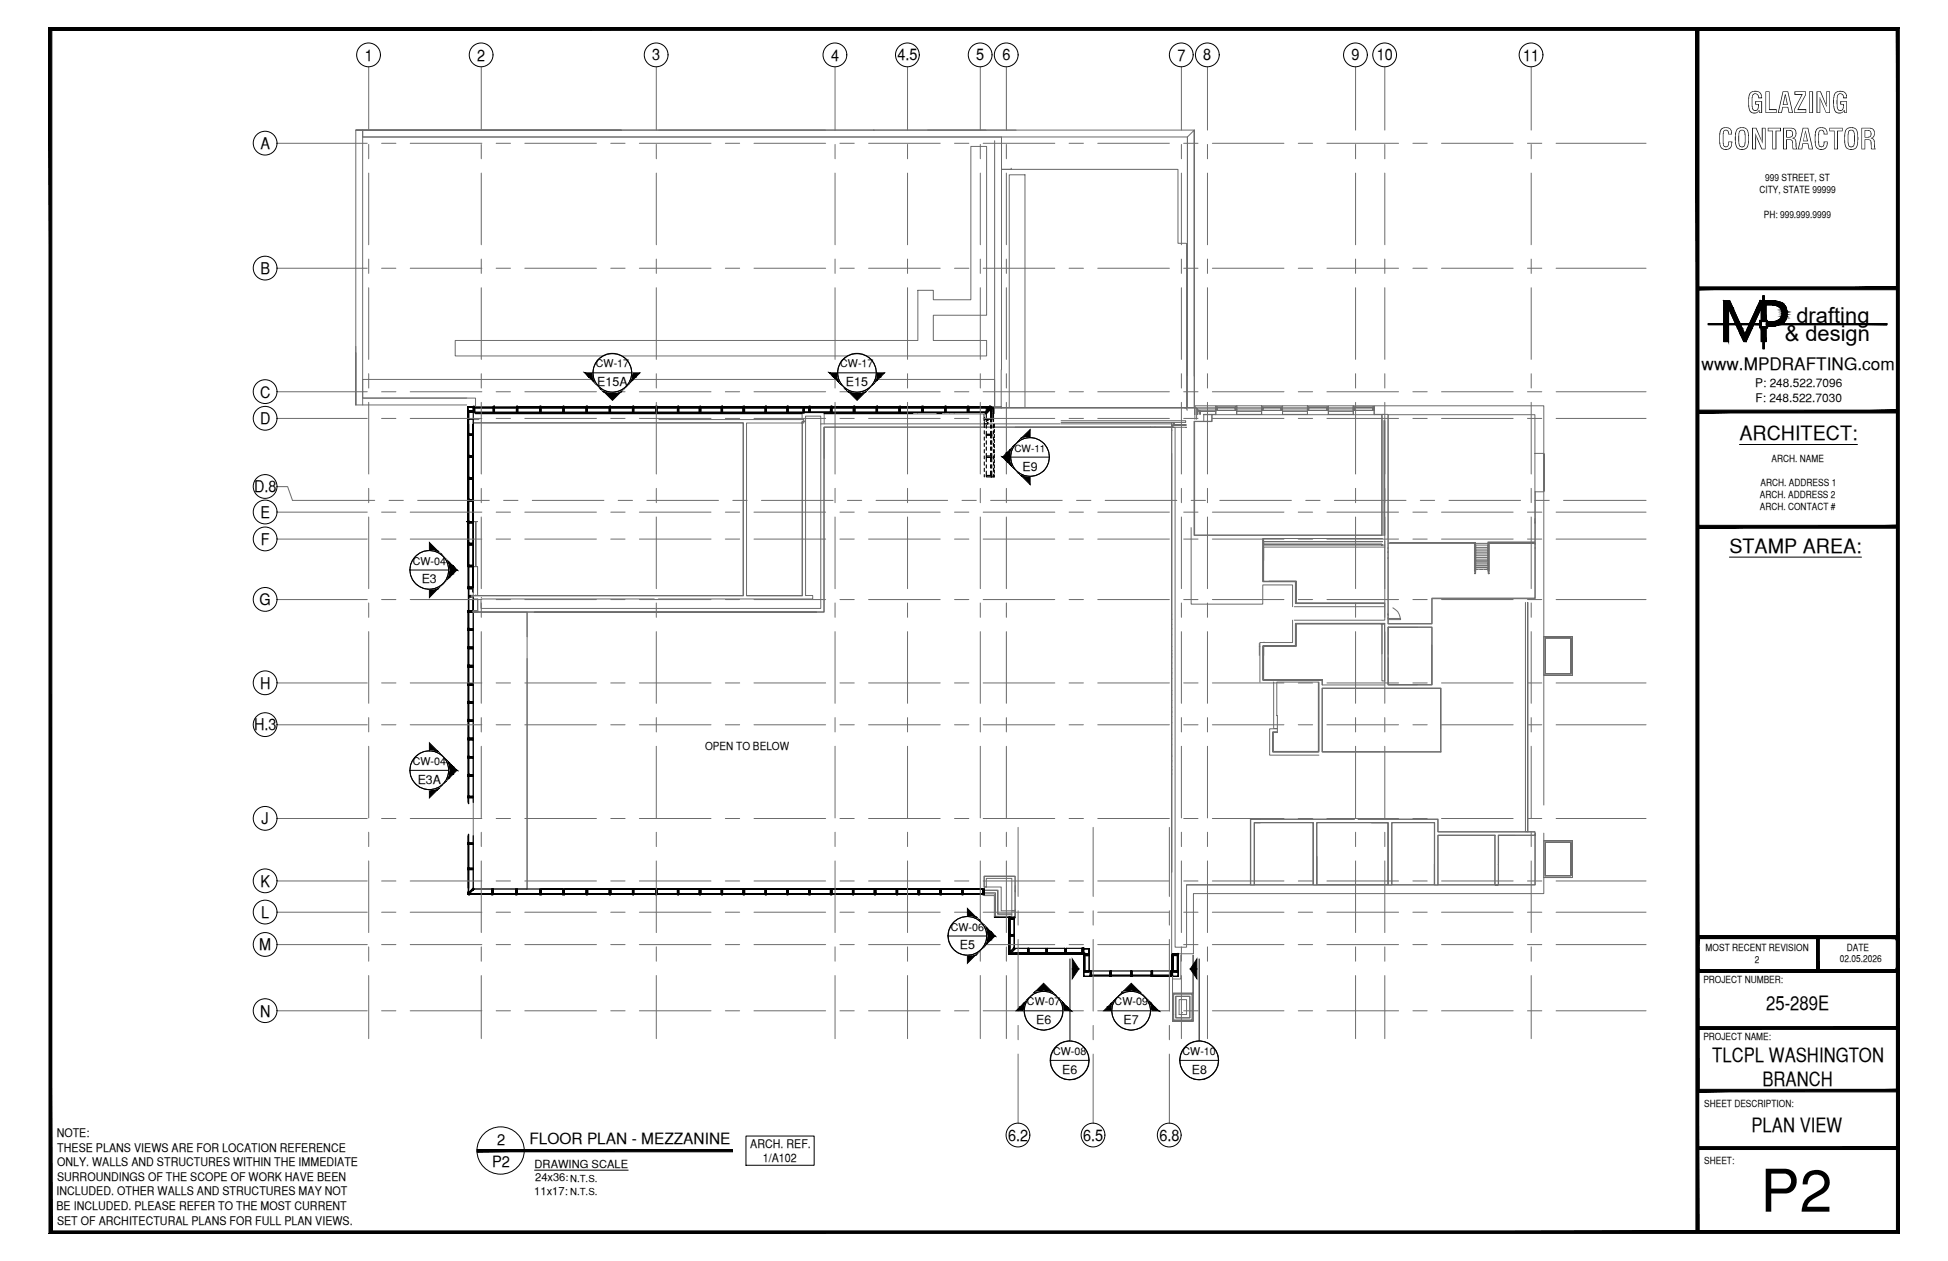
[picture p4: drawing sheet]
<svg xmlns="http://www.w3.org/2000/svg" width="432mm" height="279mm" viewBox="0 0 432 279" stroke-linecap="round" stroke-linejoin="round" font-family="sans-serif">
<defs><g id="words">
<text font-size="13.1" x="390.2" y="268.5">P2</text>
<g font-size="6.3">
<text x="387.2" y="25">GLAZING</text>
<text x="380.8" y="33.1">CONTRACTOR</text>
</g>
<g font-size="4.9">
<text x="398.2" y="71.5">drafting</text>
<text x="395.6" y="75.5">&amp; design</text>
</g>
<g font-size="4.4">
<text x="385.6" y="97.5">ARCHITECT:</text>
<text x="383.3" y="122.5">STAMP AREA:</text>
<text x="391.5" y="223.7">25-289E</text>
<text x="379.5" y="235.4">TLCPL WASHINGTON</text>
<text x="390.7" y="240.7">BRANCH</text>
<text x="388.2" y="250.8">PLAN VIEW</text>
</g>
<text font-size="3.8" x="377.2" y="82">www.MPDRAFTING.com</text>
<g font-size="3.6">
<text x="80.8" y="13.5">1</text>
<text x="105.8" y="13.5">2</text>
<text x="144.6" y="13.4">3</text>
<text x="184.2" y="13.5">4</text>
<text x="198.9" y="13.4">4.5</text>
<text x="216.4" y="13.4">5</text>
<text x="222.2" y="13.4">6</text>
<text x="261" y="13.5">7</text>
<text x="266.7" y="13.4">8</text>
<text x="299.6" y="13.4">9</text>
<text x="305.2" y="13.4">10</text>
<text x="337.6" y="13.5">11</text>
<text x="57.7" y="33">A</text>
<text x="57.7" y="60.7">B</text>
<text x="57.7" y="88.1">C</text>
<text x="57.7" y="94">D</text>
<text x="56.3" y="109.1">D.8</text>
<text x="57.7" y="114.7">E</text>
<text x="57.8" y="120.8">F</text>
<text x="57.5" y="134.1">G</text>
<text x="57.7" y="152.7">H</text>
<text x="56.3" y="161.8">H.3</text>
<text x="58" y="182.6">J</text>
<text x="57.7" y="196.5">K</text>
<text x="57.9" y="203.5">L</text>
<text x="57.5" y="210.6">M</text>
<text x="57.7" y="225.2">N</text>
<text x="223.5" y="252.7">6.2</text>
<text x="240.1" y="252.7">6.5</text>
<text x="257" y="252.7">6.8</text>
</g>
<g font-size="3.4">
<text x="110.2" y="253.7">2</text>
<text x="117.3" y="253.5">FLOOR PLAN - MEZZANINE</text>
<text x="109.1" y="258.5">P2</text>
</g>
<g font-size="2.8">
<text x="132.4" y="85.6">E15A</text>
<text x="187.5" y="85.6">E15</text>
<text x="226.6" y="104.3">E9</text>
<text x="93.5" y="129.3">E3</text>
<text x="92.6" y="173.7">E3A</text>
<text x="212.8" y="210.4">E5</text>
<text x="229.7" y="226.9">E6</text>
<text x="249" y="226.9">E7</text>
<text x="235.5" y="237.9">E6</text>
<text x="264.2" y="237.9">E8</text>
</g>
<g font-size="2.6">
<text x="389.1" y="85.8">P: 248.522.7096</text>
<text x="389.1" y="89">F: 248.522.7030</text>
<text x="12.6" y="251.9">NOTE:</text>
<text x="12.7" y="255.1">THESE PLANS VIEWS ARE FOR LOCATION REFERENCE</text>
<text x="166.3" y="254.3">ARCH. REF.</text>
<text x="169.1" y="257.5">1/A102</text>
<text x="12.6" y="258.4">ONLY. WALLS AND STRUCTURES WITHIN THE IMMEDIATE</text>
<text x="12.6" y="261.6">SURROUNDINGS OF THE SCOPE OF WORK HAVE BEEN</text>
<text x="12.5" y="264.9">INCLUDED. OTHER WALLS AND STRUCTURES MAY NOT</text>
<text x="12.5" y="268.1">BE INCLUDED. PLEASE REFER TO THE MOST CURRENT</text>
<text x="12.6" y="271.3">SET OF ARCHITECTURAL PLANS FOR FULL PLAN VIEWS.</text>
</g>
<g font-size="2.5">
<text x="156.3" y="166.2">OPEN TO BELOW</text>
<text x="118.5" y="258.7">DRAWING SCALE</text>
<text x="118.6" y="261.7">24x36:</text>
<text x="118.4" y="264.7">11x17:</text>
</g>
<g font-size="2.4">
<text x="132.1" y="81.4">CW-17</text>
<text x="186.2" y="81.4">CW-17</text>
<text x="91.5" y="125.1">CW-04</text>
<text x="91.5" y="169.5">CW-04</text>
<text x="210.8" y="206.2">CW-06</text>
<text x="227.6" y="222.8">CW-07</text>
<text x="247.1" y="222.8">CW-09</text>
<text x="233.4" y="233.7">CW-08</text>
<text x="262.1" y="233.7">CW-10</text>
</g>
<g font-size="2.2">
<text x="391.3" y="40.2">999 STREET, ST</text>
<text x="390" y="42.9">CITY, STATE 99999</text>
<text x="391" y="48.2">PH: 999.999.9999</text>
<text x="224.9" y="100.1">CW-11</text>
<text x="390.3" y="107.6">ARCH. ADDRESS 1</text>
<text x="392.7" y="102.3">ARCH. NAME</text>
<text x="390.1" y="110.3">ARCH. ADDRESS 2</text>
<text x="390.1" y="113">ARCH. CONTACT #</text>
<text x="378.1" y="210.6">MOST RECENT REVISION</text>
<text x="389" y="213.3">2</text>
<text x="407.8" y="213.2">02.05.2026</text>
<text x="409.4" y="210.6">DATE</text>
<text x="377.6" y="217.8">PROJECT NUMBER:</text>
<text x="377.6" y="230.4">PROJECT NAME:</text>
<text x="377.8" y="245.2">SHEET DESCRIPTION:</text>
<text x="377.8" y="257.9">SHEET:</text>
</g>
<g font-size="2.1">
<text x="126.4" y="261.9">N.T.S.</text>
<text x="126.4" y="264.7">N.T.S.</text>
</g>
</g></defs>
<!-- layer: SYMBOLS -->
<g fill="#000" stroke="#000" stroke-width=".22">
<path d="M132 85l.7 .7zM132.7 85.7l.6 .5zM134 86.9h3.5l-1.7 1.8zM138.1 86.2l.7-.5zM139.7 84.3h.5l-.8 .7zM186.2 85l.7 .7zM186.9 85.7l.7 .5zM188.2 86.9h3.6l-1.8 1.8zM192.3 86.2l.7-.5zM193.9 84.3h.5l-.7 .7zM224.6 98.9l.7-.7zM226.2 97.3h.5l-.8 .4z"/>
<path d="M226.5 97l1.8-1.8v1.8zM223.9 102.9h.4l.4 .7zM225.3 104.3l.6 .5zM226.4 105.5h1.9zM95.2 120.2l1.8 1.8h-1.8zM96 130.5h1zM96.8 122.3h.5l.4 .4zM98.2 123.3l.7 .6zM97.6 129.9l.6-.6zM99.2 128h.4l-.7 .7zM95.2 164.6l1.8 1.8h-1.8zM96 174.9h1v.1z"/>
<path d="M96.8 166.7h.5l.4 .4zM98.2 167.6l.7 .7zM97.6 174.2l.6-.5zM99.2 172.3h.4l-.7 .8zM214.4 201.3l1.8 1.8h-1.8zM215.3 211.6h1zM216.1 203.4h.5l.4 .4zM217.5 204.3l.7 .7zM216.9 210.9l.6-.5zM218.4 209h.5l-.7 .7zM231.3 217.9l1.8 1.7h-3.5zM233 220h.4l.5 .4z"/>
<path d="M249 219.6l1.8-1.7 1.7 1.7zM252.4 220h.5l.3 .4zM228.3 220.9l-.7 .7zM228.3 220.9l.6-.5zM234.4 220.9l.6 .7zM247.7 220.9l-.6 .7zM248.2 220.4h.1l-.6 .5zM253.8 220.9l.6 .7z"/>
<path d="M129.7 82.6l1.8 .9-.1-.9zM129.7 82.6l1.8 .9h-1z"/>
<path d="M130.5 83.5l1.3 .8-.3-.8zM130.5 83.5l1.3 .8h-.5z"/>
<path d="M131.3 84.3l.8 .7-.3-.7zM131.3 84.3l.8 .7z"/>
<path d="M133.2 86.2l.9 .4zM133.2 86.2l.9 .4h-.5z"/>
<path d="M133.6 86.6l1.3 .3zM133.6 86.6l1.3 .3h-1z"/>
<path d="M133.9 86.9h1.9zM133.9 86.9h1.9z"/>
<path d="M136.6 86.9h1zM135.8 86.9h1.7z"/>
<path d="M137.4 86.6l.2 .3 .3-.3zM136.6 86.9l.8-.3 .2 .3z"/>
<path d="M138.1 86.2l-.2 .4 .3-.4zM137.4 86.6l.7-.4-.2 .4z"/>
<path d="M139.7 84.3l-.4 .7h.1zM139.3 85h.1l-.6 .7z"/>
<path d="M140 83.5l.2 .8 .8-.8zM140 83.5l.2 .8h-.5z"/>
<path d="M140.1 82.6l.9 .9 .9-.9zM140.1 82.6l.9 .9h-1z"/>
<path d="M183.9 82.6l1.8 .9v-.9zM183.9 82.6l1.8 .9h-1z"/>
<path d="M184.7 83.5l1.3 .8-.3-.8zM184.7 83.5l1.3 .8h-.5z"/>
<path d="M185.5 84.3l.9 .7-.4-.7zM185.5 84.3l.9 .7z"/>
<path d="M187.5 86.2l.8 .4zM187.5 86.2l.8 .4h-.5z"/>
<path d="M187.8 86.6l1.3 .3zM187.8 86.6l1.3 .3h-1z"/>
<path d="M188.1 86.9h1.9zM188.1 86.9h1.9z"/>
<path d="M190.8 86.9h1zM190 86.9h1.8z"/>
<path d="M191.6 86.6l.2 .3 .3-.3zM190.8 86.9l.8-.3 .2 .3z"/>
<path d="M192.3 86.2l-.2 .4 .4-.4zM191.6 86.6l.7-.4-.2 .4z"/>
<path d="M193.9 84.3l-.4 .7h.2zM193.5 85h.2l-.7 .7z"/>
<path d="M194.2 83.5l.2 .8 .8-.8zM194.2 83.5l.2 .8h-.5z"/>
<path d="M194.2 82.6l1 .9 .9-.9zM194.2 82.6l1 .9h-1z"/>
<path d="M223.9 99.6l.2 .8 .2-.8zM223.1 100.4l.8-.8 .2 .8z"/>
<path d="M224.6 98.9l-.3 .7 .4-.7zM224.6 98.9l-.3 .7h-.4z"/>
<path d="M226.2 97.3l-.4 .4zM225.8 97.7h.1l-.6 .5z"/>
<path d="M226.4 97l.3 .3 .8-.3zM226.4 97l.3 .3h-.5z"/>
<path d="M226.5 97h1.8zM226.5 97h1z"/>
<path d="M223.9 102.9l.8 .7zM224.6 103.6l.7 .7z"/>
<path d="M222.2 101.3l1.9 .8-.1-.8zM222.2 101.3l1.9 .8h-1z"/>
<path d="M223.1 100.4l.9 .9 .1-.9zM223.1 100.4l.9 .9h-1.8z"/>
<path d="M223.1 102.1l1.2 .8-.2-.8zM223.1 102.1l1.2 .8h-.4z"/>
<path d="M225.8 104.8l.9 .4zM225.8 104.8l.9 .4h-.5z"/>
<path d="M226.4 105.5h1.9zM226.5 105.5h1.8v1.9z"/>
<path d="M226.2 105.2l1.3 .3zM226.2 105.2l1.3 .3h-1.1z"/>
<path d="M95.2 130.6h1.8zM95.2 130.6h1.8l-1.8 1.8z"/>
<path d="M96.8 122.3l.9 .4zM97.6 122.7l.6 .6z"/>
<path d="M95.2 122h1.8zM95.2 122h1.8z"/>
<path d="M96 122l1.3 .3-.3-.3zM96 122l1.3 .3z"/>
<path d="M96.8 130.2l.2 .3 .3-.3zM96 130.5l.8-.3 .2 .3z"/>
<path d="M97.6 129.9l-.3 .3zM96.8 130.2l.8-.3-.3 .3z"/>
<path d="M98.7 123.9l.9 .8zM98.7 123.9l.9 .8h-.4z"/>
<path d="M99.2 128l-.5 .7zM98.7 128.7h.2l-.7 .6z"/>
<path d="M99.2 124.7l1.3 .7-.9-.7zM99.2 124.7l1.3 .7h-1.1z"/>
<path d="M99.4 125.4l1.9 .9-.8-.9zM99.4 125.4l1.9 .9h-1.8z"/>
<path d="M99.4 127.1l.2 .9 .9-.9zM99.4 127.1l.2 .9h-.4z"/>
<path d="M99.5 126.3l1 .8 .8-.8zM99.5 126.3l1 .8h-1.1z"/>
<path d="M95.2 175h1.8l-1-.1zM95.2 175h1.8l-1.8 1.8z"/>
<path d="M96.8 166.7l.9 .4zM97.6 167.1l.6 .5z"/>
<path d="M95.2 166.4h1.8zM95.2 166.4h1.8z"/>
<path d="M96 166.4l1.3 .3-.3-.3zM96 166.4l1.3 .3z"/>
<path d="M96.8 174.7l.2 .2 .3-.2zM96 174.9l.8-.2 .2 .2z"/>
<path d="M97.6 174.2l-.3 .5zM96.8 174.7l.8-.5-.3 .5z"/>
<path d="M98.7 168.3l.9 .7zM98.7 168.3l.9 .7h-.4z"/>
<path d="M99.2 172.3l-.5 .8zM98.7 173.1h.2l-.7 .6z"/>
<path d="M99.2 169l1.3 .9-.9-.9zM99.2 169l1.3 .9h-1.1z"/>
<path d="M99.4 169.9l1.9 .8-.8-.8zM99.4 169.9l1.9 .8h-1.8z"/>
<path d="M99.4 171.5l.2 .8 .9-.8zM99.4 171.5l.2 .8h-.4z"/>
<path d="M99.5 170.7l1 .8 .8-.8zM99.5 170.7l1 .8h-1.1z"/>
<path d="M214.4 211.6h1.8zM214.4 211.6h1.8l-1.8 1.8z"/>
<path d="M216.1 203.4l.9 .4zM216.9 203.8l.6 .5z"/>
<path d="M214.4 203.1h1.9zM214.4 203.1h1.9z"/>
<path d="M215.3 203.1l1.3 .3-.3-.3zM215.3 203.1l1.3 .3z"/>
<path d="M216.1 211.3l.2 .3 .3-.3zM215.3 211.6l.8-.3 .2 .3z"/>
<path d="M216.9 210.9l-.3 .4 .4-.4zM216.1 211.3l.8-.4-.3 .4z"/>
<path d="M218.1 205l.8 .7zM218.1 205l.8 .7h-.5z"/>
<path d="M218.4 209l-.3 .7h.1zM218.1 209.7h.1l-.7 .7z"/>
<path d="M218.4 205.7l1.3 .8-.8-.8zM218.4 205.7l1.3 .8h-1z"/>
<path d="M218.7 206.5l1.8 .9-.8-.9zM218.7 206.5l1.8 .9h-1.7z"/>
<path d="M218.7 208.2l.2 .8 .8-.8zM218.7 208.2l.2 .8h-.5z"/>
<path d="M218.8 207.4l.9 .8 .8-.8zM218.8 207.4l.9 .8h-1z"/>
<path d="M229.2 220l-.3 .4 .8-.4zM229.2 220l-.3 .4z"/>
<path d="M229.5 219.7l.2 .3 .8-.3zM229.5 219.7l.2 .3h-.5z"/>
<path d="M229.6 219.6h1.7zM229.6 219.6l.9 .1z"/>
<path d="M233 220l.9 .4zM233.7 220.4l.7 .5z"/>
<path d="M231.3 219.6l1.9 .1zM231.3 219.6l1.9 .1z"/>
<path d="M232.2 219.7l1.2 .3-.2-.3zM232.2 219.7l1.2 .3z"/>
<path d="M237.7 212.5l1.4 2.2h-1.4zM237.7 214.7v2.2l1.4-2.2z"/>
<path d="M248.7 220l-.4 .4 .8-.4zM248.7 220l-.5 .4z"/>
<path d="M248.9 219.7l.2 .3 .8-.3zM248.9 219.7l.2 .3h-.4z"/>
<path d="M249 219.6h1.8zM248.9 219.7h1z"/>
<path d="M252.4 220l.8 .4zM253.1 220.4l.7 .5z"/>
<path d="M250.8 219.6l1.8 .1zM250.8 219.6l1.8 .1z"/>
<path d="M251.6 219.7l1.3 .3-.3-.3zM251.6 219.7l1.3 .3z"/>
<path d="M265.3 212.5v2.2h-1.5zM263.8 214.7l1.5 2.2v-2.2z"/>
<path d="M226.1 223.1l.9 .9 .1-.9zM226.1 223.1l.9 .9h-1.8z"/>
<path d="M226.9 222.3l.2 .8 .2-.8zM226.9 222.3l.2 .8h-1z"/>
<path d="M227.6 221.6l-.3 .7 .5-.7zM227.6 221.6l-.3 .7h-.4z"/>
<path d="M234.9 221.6l.9 .7zM234.9 221.6l.9 .7h-.5z"/>
<path d="M235.3 222.3l1.3 .8-.8-.8zM235.3 222.3l1.3 .8h-1z"/>
<path d="M235.6 223.1l1.8 .9-.8-.9zM235.6 223.1l1.8 .9h-1.8z"/>
<path d="M245.5 223.1l.9 .9 .1-.9zM244.7 224l.8-.9 .9 .9z"/>
<path d="M246.3 222.3l.2 .8 .3-.8zM246.3 222.3l.2 .8h-1z"/>
<path d="M247.1 221.6l-.3 .7zM247.1 221.6l-.3 .7h-.5z"/>
<path d="M254.3 221.6l.9 .7zM254.3 221.6l.9 .7h-.5z"/>
<path d="M254.7 222.3l1.3 .8-.8-.8zM254.7 222.3l1.3 .8h-1z"/>
<path d="M255 223.1l1.9 .9-.9-.9zM255 223.1l1.9 .9h-1.8z"/>
<path d="M105.7 254.7v.5l56.7-.5zM105.7 255.2l56.7-.5v.5z"/>
</g>
<g fill="none" stroke="#000" stroke-width=".22">
<path d="M131.4 82.6h8.7M185.7 82.6h8.5M224 101.3h8.6M90.9 126.3h8.6M90.9 170.7h8.6M210.2 207.4h8.6M237.2 212.5v18.1M265.8 212.5v18.1M227 224h8.6M232.9 234.9h8.5M246.4 224h8.7M261.6 234.9h8.5"/>
<circle cx="135.7" cy="82.6" r="4.3"/>
<circle cx="190" cy="82.6" r="4.3"/>
<circle cx="228.3" cy="101.3" r="4.3"/>
<circle cx="95.2" cy="126.3" r="4.3"/>
<circle cx="95.2" cy="170.7" r="4.3"/>
<circle cx="214.4" cy="207.4" r="4.3"/>
<circle cx="214.5" cy="207.4" r="4.3"/>
<circle cx="231.3" cy="223.9" r="4.3"/>
<circle cx="231.3" cy="224" r="4.3"/>
<circle cx="237.1" cy="234.9" r="4.3"/>
<circle cx="250.7" cy="224" r="4.3"/>
<circle cx="250.7" cy="223.9" r="4.3"/>
<circle cx="265.8" cy="234.9" r="4.3"/>
<circle cx="111" cy="254.9" r="5.2"/>
</g>
<!-- layer: MEDIUM_2 -->
<path d="M118.5 259.3h20.8" fill="none" stroke="#000" stroke-width=".22"/>
<!-- layer: NOTES -->
<path d="M165.4 251.7h15.1v6.5h-15.1z" fill="none" stroke="#000" stroke-width=".22"/>
<!-- layer: LIGHT_2 -->
<g fill="none" stroke="#6c6c6c" stroke-width=".22">
<path d="M78.9 28.8h1.6zM80.4 30.4h182.8v23.2M137.7 28.8h-57.2h113.2M146 28.8h37M193.7 28.8h31.5M205.6 28.8h13M220.5 31.2v58.9M222 31.4v-1h-141.6v-1.6v60.9M222 30.4v51.5M223.7 38.7h3.5v51.6h-3.5zM224.2 37.3v.2h-2.2h39.1v16.4h1.9v36.5h-.4M263.2 30.4l1.5-1.6v61.5h-1.5z"/>
<path d="M264.7 28.8h-185.8v60.9h24.5M263.2 53.9v29.3M78.9 76.8v12.9v-11.5M100.9 75.4h102.6v-11.1h3.4v2.1h8.3v-34h3.5v37.4h-11.8v5.6h11.8v3.5h-117.8zM80.4 84.1h140.1v6h-115.1v-1.9h-25zM80.4 88.2h23M104.9 93.7h59.9v38.3h-59.9M106.2 93h-1.3v.7h59.8v38.3h-59.8v.7h1v2.9h76.8v-40.9h77v-.8h-24.5M146 93h32.2v.7h-12.7v38.3h12.3v-38.7h.8v38.7h1.5v.7h-34.2M177.8 92.9v-1.5h4.9v2.5M177.9 93.3v38.7h-12.4M178.6 93.3v-1.1h3.3v1.7"/>
<path d="M182.7 94.7v6.8M218.6 91.2h.1M218.6 91.2l-.2 .2h.2v.2l.2-.2M218.8 91.4h.1M218.8 91.4l-.2 .2M220.2 90.3h44.7M221.9 81.9v8.5v-.3l-116.6 .1M225 94.7h34.7h-34.7M235 93.9h-53.1v40.9h-75.3v-1.4M235.2 93.2h27.6v.4h-27.6M255 94.6v.1M256 94.6v.1"/>
<path d="M259.7 94.6l-.1 .1M259.7 93.6v1h-77.1v41h-76.7v-2.9M259.7 94.7h.1M259.7 95.4h.1M259.8 95.2l-.1 .1M260 94.2v.5v-.5h3zM260.2 93.6v.6v-.6M262.9 94.7h-3.2h.3h-.3v98.5v-92.7M263.2 90.4h1.6l.1 1.5M263.2 90.9h-.1v-.5h-42.6v-.3l-.1 1.5h-.6h.4v1.3h-1M264.7 83.3v-54.5v61.5M264.9 89.9v3"/>
<path d="M265.2 92.9v-2.5h-.3v-.5h4.6v2h-.8v1.5h-1.7M267 93.4h-2.2v25.2h41.5v-26.7h-1.7v-2h37.6v18.9M268.5 91.9h-1.7v1.4M268.5 91.8l.1 1.5h-1.6M269.5 90.4h-4.6v1.4M269.5 90.6h-4.3h.3v1.2v-.7M269.5 90.3v.6M269.5 90.2h.2v.7h-.2zM269.6 90.6h.1M269.6 90.2l-.1-.3h4.6v.3M269.6 90.9l-.1 .2h-4h.5v.7v-.7h3.5v.7l-2.7 .1M269.6 90.2h.1z"/>
<path d="M269.6 90.9h.1M269.6 90.7v-.4v.4M269.6 90.2h.1M269.6 90.7h.1M269.6 90.4l.1 .5h-.1h.1zM269.6 90.3h.1M269.7 90.4h.1M269.7 90.3l4.2 .1zM269.7 90.2l4.1 .1zM269.7 90.9v-.5h4.1v.5M269.7 90.9h4.1M269.7 90.2h.1"/>
<path d="M273.8 90.2h-4.1h4.1M273.8 90.2l.3 .1zM273.8 90.4h.2l-.1 .5h.2h-.3zM273.8 90.2h.1M273.8 90.4h.1M273.8 90.2h.3v.7h-.3zM273.9 90.2h.1M273.9 90.9h.1M273.9 90.3v.1M274 90.3l.1 .4zM274 90.3v.1M274.1 90.7h.1"/>
<path d="M274.1 90.9v1h-4.6M274.1 90.9h.1M274.1 90.2h.1M274.1 89.9h5.6v2h-5.6zM274.1 90.3v.6M274.1 90.4l5.6-.1v.6M274.1 91.8h5.6M274.1 90.6h5.6M274.1 91.1h5.6M274.2 89.9l-.1 .1M279.7 90.2h.2v.7h-.2zM279.7 90.9v1h4.6l-.1-1"/>
<path d="M279.7 90.2v-.3h4.6l-.1 .3M279.7 90.2h.2zM279.7 90.9h.1M279.7 90.7v-.4v.4M279.7 90.2h.1M279.7 90.7h.1M279.8 90.4l.1 .5h-.2h.2zM279.8 90.3h.1M279.9 90.3l4.1 .1zM279.9 90.2l4.1 .1zM279.9 90.9v-.5h4.1v.5M279.9 90.9h4.1"/>
<path d="M279.9 90.2h.1M279.9 90.4h.1M284 90.2h-4.1h4.1M284 90.2l.2 .1zM284 90.4h.2l-.2 .5h.2h-.2zM284 90.2h.1M284 90.4h.1M284 90.2h.3v.7h-.3zM284.1 90.3v.1M284.2 90.3v.4zM284.2 90.3v.1M284.2 90.9h.1"/>
<path d="M284.2 90.2h.1M284.2 90.7h.1M284.3 89.9h5.5v2h-5.5zM284.3 90.3v.6M284.3 90.6h5.5v.5h-5.5M284.3 91.8h5.5M284.3 90.4h5.5M284.3 91.1h5.5M289.8 90.3v.6M289.8 90.2h.3v.7h-.3zM289.9 90.6h.1M289.9 90.9l-.1 1h4.6v-1"/>
<path d="M289.9 90.2l-.1-.3h4.6v.3M289.9 90.2h.2zM289.9 90.9h.1M289.9 90.7v-.4v.4M289.9 90.2h.1M289.9 90.7h.1M289.9 90.4l.2 .5h-.2h.2zM289.9 90.3h.1M290 90.4h.1M290.1 90.4h.1M290.1 90.3l4.1 .1zM290.1 90.9v-.5h4v.5"/>
<path d="M290.1 90.9h4M290.1 90.2h.1M294.1 90.2l-4 .1 4.1-.1M294.1 90.2h-4h4M294.1 90.2l.3 .1zM294.1 90.4h.2l-.1 .5h.2h-.3zM294.1 90.2h.1M294.1 90.4h.1M294.1 90.2h.3v.7h-.3zM294.3 90.3v.1M294.3 90.3l.1 .4zM294.4 90.9h.1"/>
<path d="M294.4 90.2h.1M294.4 90.7h.1M294.4 89.9h5.6v2h-5.6zM294.4 90.3v.6M294.4 91.8h5.6M294.4 90.4h5.6M294.4 90.6h5.6M294.4 91.1h5.6M300 90.3v.6M300 90.2h.2v.7h-.2zM300 90.9v1h4.6M300 90.2v-.3h4.6l-.1 .3"/>
<path d="M300 90.2h.2zM300 90.9h.1M300 90.7v-.4v.4M300 90.2h.1M300 90.7h.1M300.1 90.4l.1 .5h-.2h.2zM300.1 90.3h.1M300.2 90.6h.1M300.2 90.3l4.2 .1zM300.2 90.2l4.1 .1zM300.2 90.9v-.5h4.1v.5M300.2 90.9h4.1"/>
<path d="M300.2 90.2h.1M300.2 90.4h.1M304.3 90.2h-4.1h4.1M304.3 90.2l.2 .1zM304.3 90.4h.2l-.1 .5h.1h-.2zM304.3 90.2h.1M304.3 90.4h.1M304.3 90.2h.3v.7h-.3zM304.4 90.4h.1M304.4 90.3h.1M304.4 90.3v.1M304.5 90.3v.4z"/>
<path d="M304.5 90.3v.1M304.5 90.9l.1 .9h3.1v46.4h9.7v-5.5h22.9v-23.7M304.5 90.2h.1M304.5 90.9h.1M304.5 90.7h.1M304.6 90.3v.6M306.8 93.2v25.4h.1v-25.4M306.8 91.9l-.4-.1v26.8h-41.7v-25.3h2.3M307 93.2v25.4h-.2M104.9 115.6h1h-1M264 116.9v17h15.9v-4.3h6.6v4.8M280.1 119.3l-.1 9.5h7.3v4.9h19.6h-19.6v-4.9h-7.3v-9.5h-.1v9.6h7.2v4.8h19.8"/>
<path d="M306.5 119.3h-26.4v9.5h7.2v4.8h19.6v.8h-20M307 119.9v17.5h-20.1M340.2 100.5h2v8.5h-2zM340.2 100.5v-8.6h-32.5v46.3h9.7v-5.7h22.8v-23.5M340.2 114.9v1.1M340.3 115.8h.1M342.2 100.6v8.1zM342.2 100.5v77.9M104.5 132h.4v.2h-.4h.4v-.2zM104.9 135.6v61.4h11.9v-61.4h-10.9M104.9 135.4v-2.6v2.6M104.9 135.6h.4h-.4"/>
<path d="M104.9 135.4h1h-1M104.9 135.4h.4h-.4v.2h.4h-.4zM104.9 135.4v.2v-.2M104.9 132v.2v-.2M104.9 130.4v1.6M105 135.4h.8h-.4v.2h.4h-.8h.3v-.2zM105.4 135.6h.5h-.5M105.4 135.4h.5v.2h-.5h.5v-.2zM105.5 132h.1M105.5 125.5v-9.9v9.9M105.9 130.9v-5.4v6.5v-.9M105.9 125.5h-1h1"/>
<path d="M105.9 135.4h.1M105.9 135.4v.2v-.2M106.7 132.3v.1M116.8 135.6v5.5M118.4 135.6h62.6h-62.6M145 132.7h-38.4v.6M259.7 136.2h.1M259.7 138.4h.1M259.7 139.3h.1M259.7 137.1l.1 .1M280.1 120v.6h26.2v.2v-.2h-26.2v.2h26.9M281.3 128.8h6v4"/>
<path d="M286.5 137.4v5h-7.2v8.7M306.1 138.2h.2v6.7M306.3 138.2h.6v12.7h-.6zM306.5 120h-26.4h26.4M307 121.2h-26.9v3M307 138.2h-19.7v5h-7.3v7.4h13.1v1.2M307.7 121.5h.1M307.7 122.4h.1M307.7 123.8h.1M307.7 136.2h.1M307.7 137.1h.1M307.7 138.9h9.7v12.9h-9.7z"/>
<path d="M307.7 136.3h.1M307.7 137h2.8v.3h-2.8M307.7 139h9.7v12.7h-9.7zM307.7 120.4h32.5v-.3h-10.4v.3h10.4M308.7 134.7h.2a2.85 2.85 0 0 1 1.6 2.6M314.3 139h-6.6v5.9M326.8 120.5h.3v6.1h-.3zM326.8 120.5h.3M327 120.6l.1 .2-.1 6.3h-.1zM327 120.2h-19l19 .1M327.1 125.7h2.7v.4h-2.7zM327.1 125v.3h2.7v-.3"/>
<path d="M327.1 124.7h2.7v.3h-2.7zM327.1 123.9v.4h2.7v-.4M327.1 123.5v.4h2.7v-.4M327.1 123.1v.4h2.7v-.4M327.1 122.7v.4h2.7v-.4M327.1 122.4v.3h2.7v-.3M327.1 122v.4h2.7v-.4M327.1 121.7v.3h2.7v-.3M327.1 121.3v.4h2.7v-.4M327.1 120.8h2.7v.5h-2.7zM327.1 126.2h.5M327.1 124.3h2.7"/>
<path d="M327.1 125.7h2.7M327.1 125.3h2.7M328 126.2h.7M329.6 126.1l-.6 .1M329.8 126.2h-.2h.2M329.8 120.5h.3v6.1h-.3zM329.8 120.5h.3M329.9 120.6l.2 .1v6.4h-.2zM330 120.2l9.9 .1zM330 120.2v.1M338.1 133.5v50.8h.6M338.6 133.5v50.8v-50.8"/>
<path d="M340.3 120.6h.1M340.3 121.5h.1M116.8 145.9v51.1M259.7 149.4h.1M259.7 145.9h.1M259.7 143.3h.1M259.7 140.7h.1M259.7 144.1h.1M259.7 145.5h.1M259.7 148.1h.1M259.7 149h.1M259.7 150.4h.1"/>
<path d="M259.7 153h.1M259.7 153.9h.1M259.7 155.3h.1M259.7 157.9h.1M259.7 158.8h.1M259.7 156.6l.1 .1M259.7 146.8l.1 .1M259.7 155.6h.1M259.7 159.1v.1M259.8 157.5v.1M259.8 144.8l-.1 .2M279.1 143.3h.2"/>
<path d="M279.1 142.6v2.6M280.2 142.3h.1M282.3 151.1v10.3h.8M282.4 143.2h-2.3v2M283 151.1h9.2v15.4h-9.9v-4.2h.8zM293.1 150.7h-13.1v-7.6h7.3v-4.9l19.7-.1h-19.9v5h-7.2v7.6h13.2M293.1 152.5h26.3v14.1h-26.3zM293.1 152.5h26.2v14.1h-26.2zM307 150.9v-12.7h-19.7v5h-7.2v7.4h13v1.2h13.9M307.7 145.8v5.9h6.6M317.4 142.9v8.8M319.3 152.5v8.9"/>
<path d="M342.2 141.1v8.5h6.4h-6.4M342.2 141.1h6.4v8.5v-8.5zM342.5 141.4h5.7v7.9h-5.7v-7.9h5.7v7.9h-5.7zM259.7 168.9h.1M259.7 160.1h.1M259.7 162.8h.1M259.7 163.7h.1M259.7 165h.1M259.7 167.6h.1M259.7 168.5h.1M259.7 169.9h.1M259.7 167.3h.1"/>
<path d="M259.8 170.6h.1M259.8 171.4l-.1 .2M283.1 161.5h-1.7v5.8h11M283.1 162.2h-1v4.4h10.3v-15.5l-.1 15.5h-10.1v-4.4h.9M293.1 166.6h12.7M124.8 197h.3M218.1 194.1h6.9v7.7h-.7v-7.2h-5.7v1.9h-.5zM218.2 196.5v-2.3h6.8v9.1M218.2 196.5h3.7v5.3h3.1v1.5h-4.6v-4.9h-2.2zM218.2 197.2h3v5.3l3.1 .1M218.2 198.1h2.3v5.1h-.1l3.9 .1M218.2 197.8h2.5v5.2h3.6v.2"/>
<path d="M218.2 197.3h2.9v5.3h3.2v.4M225 197.5h.1M225 196.2v1.4M278.1 182.3h12.9v13.7h-12.9zM279.3 182.3h-1.2v13.7M279.3 181.5h-2.1v14.5M291.9 182.3h15.8v13.7h-15.8zM300.2 181.5h-23v14.6h54.9v-11.1h8.2v-.4v11.5h-8.9v-11.1M300.2 181.5h-23v14.5h-14.2v13.9h-2.5v-115.2h-.8v116.6h4.8v-13.3h77.7v-13.4M301.1 181.5h17.7v2.8h21.4l.1 .3M301.1 181.5h17.6v2.8h21.5M304 182.3h3.7v13.7h-15.8v-6.3"/>
<path d="M308.5 182.3h9.4v13.7h-9.4zM317.9 191.5v4.5M318.8 185.1h12.5v10.9h-12.5zM331.4 185.1l-12.7-.1v11.1h-.7v-13.9h-9.5v13.9h-.8v-13.9h-15.9v13.9h-.7v-13.9h-13.1v13.9h-15M332.1 191.6l.1 .1M332.2 185.1h8v10.9h-8zM335.9 185.1h-3.7v6M342.2 186.3v8.1h6.4h-6.4M342.2 186.3h6.4v8.1v-8.1zM342.5 186.6h5.7v7.5h-5.7v-7.5h5.7v7.5h-5.7zM224.3 201.8v.7M225 201.5v1.8"/>
<path d="M259.9 216.9v4M261.7 211.6v5.3h-1.8v-.6M259.9 220h4.6v6.3h-4.6zM260 220.2h4.4v-.2v6.1h-4.5h.1zM260.2 220.3h4v5.7h-4zM260.6 220.7h3.2v4.9h-3.2zM260.7 220.8h3v4.7h-3zM261.4 221.5h1.6v3.3h-1.6zM262.1 224.3v.1M264.5 220v-8.4v8.4M264.5 226.3h-4.6h4.6"/>
</g>
<!-- layer: HEAVY_2 -->
<g fill="none" stroke="#000" stroke-width=".25">
<path d="M103.7 96.2l.1 .3zM103.7 96.5h.1M103.7 96.2h1.2v.3h-1.2zM103.7 91.1l.1 .3zM103.7 91.1h.1M103.7 91.3h.1M103.7 90.2h1.2l.1 .1-.2-.1h-1.1l.1 .9zM103.7 90.2h1.2v.1v-.1h.3v1.2h-1.5v-.3h.1l-.1-.1zM103.8 96.5h.1M103.8 96.2h.1M103.8 96.3h.1zM103.8 96.3h.1"/>
<path d="M103.8 96.2v.3v-.2M103.8 90.2h116v1.2M103.8 91.1h.1M103.8 91.4h.1M103.8 91.3h.1M103.8 91.2h.1M103.8 91.2h.1zM103.8 96.4h.1M103.8 96.4l.1 4.7zM103.8 91.3l.1 5zM103.8 96.5v4.5v-4.5M103.8 91.4v4.8v-4.8"/>
<path d="M103.8 96.1l-.1 .1 .2 .3h1M103.8 91.1l.1 .1v-.1h-.1l.1 .1M103.8 91.1v.3M103.8 91.4v4.8M103.8 96.5v4.5M103.9 96.5h1v4.5h-1zM103.9 94v2.2h1v-2.2v21.6v-4.7v4.7h-1l-.1 .2M103.9 96.1l.1 .1M103.9 91.1h.1M103.9 91.3h.1M103.9 91.2l1-.1v.2zM103.9 96.3h.1"/>
<path d="M103.9 96.5h.1M103.9 96.4h.1M103.9 96.2h1v.3h-.9zM103.9 96.2h.1M103.9 91h.1M104 91.1h.1M103.9 91.1h1v.2h-1zM103.9 91.4h.1M103.9 91.2h.1M103.9 91.1h1v.3h-1l-.1-.2zM103.9 91.1v.1M104 91.4h-.1h114.7v.2l.2-.2-.2 .2v-.2h-.2l.2-.2-.2 .2h.2v.2"/>
<path d="M104.8 91.1l.1-.1zM104.8 91.1h.1M104.9 96.2v4.8l-1.1 .2M104.9 92.9v3.3l-1.1 .1M104.9 91h-1.1h1.1v.4h-1l-.1 1.5v-1.5v1.5h1.1v-1.6M104.9 91.4h-1l-.1-.2h.1l-.2 .2v-.4l.1 24.8-.1-.2h-.3h.3M104.9 91h.1M104.9 90.3l.1 .1zM104.9 90.4h.1M104.9 90.2h.3zM104.9 90.2h.1M104.9 90.2v.2"/>
<path d="M104.9 90.4h.3v.9h-.3zM105 90.2h.1M105 90.3h.1M105 90.2v.1M105 90.3l.2 .1v1h-.3v-1zM105 90.2l.1 .1M105.1 90.2h.1M105.2 90.3l4.2 .1zM105.2 90.2h.1M105.2 90.2v.1M105.2 90.4h.1M105.2 91.4h9.4z"/>
<path d="M105.2 90.2l4.1 .1M105.3 91.4v.2h72.5M109.3 90.4h.1M109.3 90.2h.3l-.3 .1M109.3 90.2h.1M109.3 90.2h.3l-.1 .2h.1v1h-.3v-1l.1-.2 .1 .1zM109.3 90.4h.3v.9h-.3zM109.3 90.2h.3v1.2h-.3zM109.3 90.4h-4.1M109.4 90.2h.1M109.4 90.4h.1M109.5 90.2v.2z"/>
<path d="M109.5 90.2h.1M109.5 90.3l5 .1zM109.5 90.4h.1M109.6 90.2h4.9M109.6 90.2h.1M114.4 90.4h.1M114.5 90.2h.2l-.3 .1M114.5 90.2h.1M114.5 90.4h.2v.9h-.2zM114.5 90.4h.1M114.5 90.2h.2v1.2h-.2zM114.5 90.4h-4.9"/>
<path d="M114.6 90.2l-.1 1.2h.2v-1l-.2-.2h.2l-.1 .2v-.2M114.6 90.4h.1M114.6 90.3h.1M114.6 90.2h.1M114.6 91.4h10.3zM114.6 90.2h10.3zM114.7 90.3l5 .1zM114.7 90.2v.1M114.7 90.4h.1M114.7 90.2h.1M114.7 90.2l4.9 .1M119.6 90.4h.1"/>
<path d="M119.6 90.2h.3l-.3 .1M119.6 90.2h.1M119.6 90.2h.3l-.1 .2h.1v1h-.3v-1l.1-.2 .1 .1zM119.6 90.4h.3v.9h-.3zM119.6 90.2h.3v1.2h-.3zM119.6 90.4h-4.9M119.7 90.2h.1M119.7 90.4h.1M119.8 90.2v.2zM119.8 90.2h.1M119.8 90.3l5 .1zM119.8 90.4h.1"/>
<path d="M119.9 90.2h.1M119.9 90.2h4.9M124.7 90.4h.1M124.8 90.2h.2l-.3 .1M124.8 90.2h.1M124.8 90.4h.2v.9h-.2zM124.8 90.4h.1M124.8 90.2h.2v1.2h-.2zM124.8 90.4h-4.9M124.8 90.2v1.2h.2v-1l-.2-.2h.2l-.1 .2v-.2M124.8 90.3h.1M124.9 90.2h.1"/>
<path d="M124.9 91.4h10.3zM124.9 90.2h10.3zM125 90.3l5 .1zM125 90.2v.1M125 90.4h.1M125 90.2h.1M125 90.2l5 .1M129.9 90.4h.1M129.9 90.2h.3l-.3 .1M129.9 90.2h.1M129.9 90.4h.3v.9h-.3zM129.9 90.2h.3v1.2h-.3z"/>
<path d="M129.9 90.4h-4.9M130 90.2l-.1 1.2h.3v-1h-.2l.2-.2h-.3h.2M130 90.2h.1M130 90.4h.1M130 90.2v.1M130 90.2v.2zM130.1 90.3l5 .1zM130.1 90.2l-.1 .1M130.1 90.2h.1M130.1 90.4h.1M130.2 90.2h.1M130.2 90.2h4.9"/>
<path d="M135 90.4h.1M135.1 90.2h.2l-.3 .1M135.1 90.2h.1M135.1 90.4h.2v.9h-.2zM135.1 90.4h.1M135.1 90.2h.2v1.2h-.2zM135.1 90.4h-4.9M135.1 90.2v1.2h.2v-1l-.2-.2h.2l-.1 .2v-.2M135.1 90.3h.1M135.2 90.2h.1M135.2 91.4h10.3zM135.2 90.2h10.3z"/>
<path d="M135.3 90.3l5 .1zM135.3 90.2v.1M135.3 90.4h.1M135.3 90.2h.1M135.3 90.3h4.9M135.3 90.4h4.9M135.3 90.2l.1 .1M135.4 90.4h-.1M140.1 90.4h.1M140.2 90.2h.3l-.4 .1M140.2 90.2h.1M140.2 90.4h.3v.9h-.3z"/>
<path d="M140.2 90.4h.1M140.2 90.2h.3v1.2h-.3zM140.3 90.2l-.1 1.2h.3v-1h-.2l.2-.2h-.3h.2M140.3 90.2h.1M140.3 90.4h.1M140.3 90.2v.2l.1-.2M140.3 90.2v.2zM140.4 90.3l5 .1zM140.4 90.2h.1M140.5 90.2h.1M140.5 90.2l4.9 .1v-.1h.2h-.2M140.5 90.4h4.9"/>
<path d="M140.5 90.4h-.1M140.5 90.4h.1M145.4 90.2h.1M145.4 90.4h.2v.9h-.2zM145.4 90.4h.1M145.4 90.2v.1M145.4 90.2h.2v1.2h-.2zM145.4 90.2v1.2h.2v-1l-.2-.2h.1M145.5 90.2v.2zM145.5 90.2h.1M145.5 91.4h9.7zM145.5 90.2h9.7z"/>
<path d="M145.5 90.3l4.7 .1zM145.5 90.4h.1M145.5 90.2l-.1 .1M145.6 90.2h.1M145.6 90.4h.1M145.6 90.4h4.6M145.6 90.2l.1 .1M145.7 90.4h-.1M150.2 90.2h.2h-.2v.1h-4.6M150.2 90.2h.1M150.2 90.2h.2v1.2h-.2v-1l.2-.2zM150.2 90.4h.2v.9h-.2z"/>
<path d="M150.2 90.4h.1M150.2 90.2h.2v1.2h-.2zM150.2 90.2v.1M150.3 90.4h.1M150.3 90.3h.1M150.3 90.2h.1M150.4 90.2h.1M150.4 90.3l4.7 .1zM150.5 90.4h4.5M155 90.2h.3l-.3 .1h-4.5M155 90.2h.3v1.2h-.3zM155.1 90.2h.1"/>
<path d="M155.1 90.4h.2v.9h-.2zM155.1 90.2v.1M155.1 90.4h.1M155.1 90.2l.1 .2 .1-.2h-.3l.3 .2v1h-.3v-1l.2-.2M155.1 90.3h.1M155.2 90.2h.1M155.2 91.4h9.6zM155.2 90.2h9.6zM155.3 90.3l4.7 .1zM155.3 90.2h.1M155.3 90.2v.1M155.3 90.4h.1"/>
<path d="M155.3 90.2l4.6 .1v-.1h.2h-.2M155.3 90.4h4.6M159.9 90.2h.1M159.9 90.4h.2v.9h-.2zM159.9 90.4h.1M159.9 90.2h.2v1.2h-.2zM160 90.2v.1M160 90.4h.1M160 90.2l-.1 1.2h.2v-1h-.1l.1-.2h-.2h.2M160 90.2h.1M160.1 90.3l4.7 .1zM160.1 90.2l-.1 .1"/>
<path d="M160.1 90.2h.1M160.1 90.4h.1M160.1 90.2l4.6 .1v-.1h.3h-.3M160.1 90.4h4.6M164.7 90.2h.1M164.7 90.4h.3v.9h-.3zM164.7 90.4h.1M164.7 90.2h.3v1.2h-.3zM164.8 90.2h.1M164.8 90.2v.1M164.8 90.4h.1M164.8 90.2v.2l.2-.2h-.3l.3 .2v1h-.3v-1l.2-.2"/>
<path d="M164.8 90.3h.1M164.8 91.4h9.8zM164.8 90.2h9.8zM164.9 90.2h.1M165 90.3l4.6 .1zM165 90.2h.1M165 90.2v.1M165 90.4h.1M165 90.2h4.6M169.5 90.4h.1M169.6 90.2h.3l-.4 .1M169.6 90.2h.1"/>
<path d="M169.6 90.2h.3h-.2l.2 1.2h-.3l.1-1.2v.2zM169.6 90.4h.3v.9h-.3zM169.6 90.4h.1M169.6 90.2h.3v1.2h-.3zM169.6 90.4h-4.6M169.7 90.4h.1M169.7 90.3h.1M169.7 90.2h.1M169.8 90.3l4.7 .1zM169.8 90.2v.1M169.8 90.4h.1M169.9 90.2h.1"/>
<path d="M169.9 90.2l4.5 .1v-.1h.3h-.3M169.9 90.4h4.5M174.4 90.2h.1M174.4 90.4h.3v.9h-.3zM174.4 90.4h.1M174.4 90.2h.3v1.2h-.3zM174.5 90.2v.1M174.5 90.4h.1M174.6 90.2l-.2 1.2h.3v-1l-.3-.2h.2M174.6 90.2h.1M174.6 90.3h.1M174.6 90.2h9.7z"/>
<path d="M174.6 90.4h.1M174.7 90.3l4.6 .1zM174.7 90.2h.1M174.7 90.4h.1M174.8 90.4h3.3M178.1 90.9v.5h.2v-.5v.5h-.2zM178.1 90.6v.3h.2v-.3v.7v-.4h-.2v.4zM178.1 91.4h.2h-.2M178.1 90.4h.2zM178.1 90.4h.2v.5v-.5h-.2v.5zM178.1 91.4h.1M178.3 91.4h40.3v.2l.2-.2-.2 .2v-.2h-.2l.2-.2-.2 .2h.2v.2"/>
<path d="M178.3 90.4h1M179.3 90.2h.3h-.3v.1h-4.5M179.3 90.2h.1M179.3 90.4h.1M179.3 90.2h.3v1.2h-.3zM179.3 90.2v.1M179.4 90.2l.1 .2-.2-.2h.3h-.1l.1 1.2h-.3v-1l.2-.2M179.4 90.4h.2v.9h-.3zM179.4 90.4h.1M179.4 90.3h.1M179.4 90.2h.1M179.5 90.2h.1"/>
<path d="M179.5 90.3l4.6 .1zM179.5 90.2v.1M179.5 90.4h.1M179.6 90.2h.1M179.6 90.2l4.5 .1 .3-.1h-.3M179.6 90.4h4.5M182.7 91.6h35.9h-.4v1.3h.7M184.1 90.4h.1M184.1 90.2h.3v1.2h-.3zM184.1 90.2h.1M184.1 90.4h.3v.9h-.3zM184.1 90.2v.1"/>
<path d="M184.2 90.2l-.1 1.2h.3v-1l-.3-.2h.3l-.1 .2v-.2M184.2 90.3h.1M184.3 90.2h.1M184.3 90.3l4.9 .1zM184.3 90.2v.1M184.3 90.4h.1M184.4 90.2h.1M184.4 90.4h.1M184.4 90.2l4.8 .1v-.1h.3h-.3M184.4 90.4h4.8M189.2 90.2h.1M189.2 90.4h.3v.9h-.3z"/>
<path d="M189.2 90.4h.1M189.2 90.2h.3v1.2h-.3zM189.2 90.2v.1M189.3 90.2l-.1 1.2h.3v-1h-.1l.1-.2h-.3l.2 .2v-.2M189.3 90.4h.1M189.3 90.3h.1M189.3 90.2h.1M189.4 90.2h.1M189.4 91.4h-5.1h5.1M189.4 90.2h-5.1h5.1M189.4 90.3l4.9 .1zM189.4 90.2v.1"/>
<path d="M189.4 90.4h.1M189.5 90.2h.1M189.5 90.4h.1M189.5 90.2l4.7 .1M189.5 90.4h4.7M194.2 90.2h.3h-.3v.1M194.2 90.2h.1M194.2 90.2h.3v1.2h-.3v-1l.2-.2zM194.2 90.4h.3v.9h-.3zM194.2 90.4h.1M194.2 90.2h.3v1.2h-.3zM194.3 90.2l-.1 .1"/>
<path d="M194.3 90.4h.1M194.4 90.2h.1M194.4 90.4h.1M194.4 91.4h-5h5M194.4 90.2h-5h5M194.4 90.4h4.9M194.4 90.2v.1M194.4 90.3l4.9 .1zM194.5 90.2h.1M194.5 90.2l.1 .1M194.6 90.4h-.1M199.3 90.2h.3l-.3 .1h-4.8"/>
<path d="M199.3 90.4h.1M199.3 90.2h.3v1.2h-.3zM199.3 90.2h.1M199.3 90.4h.3v.9h-.3zM199.3 90.2v.1M199.4 90.2l.1 .2v-.2h-.2l.3 .2v1h-.3v-1l.2-.2M199.4 90.3h.1M199.4 90.2h.1M199.5 90.2h.1M199.5 91.4h-5.1h5.1M199.5 90.2h-5.1h5.1M199.5 90.3l4.9 .1z"/>
<path d="M199.5 90.2v.1M199.5 90.4h.1M199.6 90.2h.1M199.6 90.4h.1M199.6 90.2l4.7 .1v-.1h.4h-.4M199.6 90.4h4.7M204.3 90.2h.1M204.3 90.4h.3v.9h-.3zM204.3 90.4h.1M204.3 90.2h.4v1.2h-.4zM204.4 90.2h.1M204.4 90.2v.1"/>
<path d="M204.4 90.4h.1M204.5 91.4h-5h5M204.5 90.2h-5h5M204.5 90.2l-.2 1.2h.4v-1h-.2l.2-.2h-.4h.2v.2v-.2M204.5 90.3h.1M204.5 90.2h.1M204.6 90.2h.1M204.6 90.3l4.9 .1zM204.6 90.2v.1M204.6 90.4h.1M204.7 90.4h.1M204.7 90.2l4.7 .1"/>
<path d="M209.4 90.4h.1M209.4 90.4h-4.7M209.4 90.2h.3l-.3 .1M209.4 90.2h.1M209.4 90.2h.3h-.2l.2 1.2h-.3l.1-1.2v.2zM209.4 90.4h.3v.9h-.3zM209.4 90.2h.3v1.2h-.3zM209.5 90.4h.1M209.5 90.2v.1M209.5 91.4h-5h5M209.5 90.2h-5h5M209.5 90.2h.1"/>
<path d="M209.6 90.3l4.9 .1zM209.6 90.2v.1M209.6 90.4h.1M209.7 90.2h.1M209.7 90.2l4.7 .1v-.1h.4h-.4M209.7 90.4h4.7M214.4 90.2h.1M214.4 90.4h.4v.9h-.4zM214.4 90.4h.1M214.4 90.2h.4v1.2h-.4zM214.5 90.2h.1M214.5 90.2v.1"/>
<path d="M214.5 90.4h.1M214.6 91.4h-5.1h5.1M214.6 90.2h-5.1h5.1M214.6 90.2v.2l.1-.2h-.3l.4 .2v1h-.4v-1l.2-.2M214.6 90.3h.1M214.6 90.2h.1M214.7 90.3l4.7 .1zM214.7 90.2h.1M214.7 90.2v.1M214.7 90.4h.1M214.8 90.2h.1M214.8 90.4h.1"/>
<path d="M214.8 90.2l4.6 .1M218.2 93.6v.3h.7M218.2 92.9v.4M218.2 94v.7M218.2 95.4v.7M218.2 96.8v.7M218.2 98.2v.7M218.2 99.6v.7M218.6 91.2h.1M218.6 91.2l-.2 .2M218.6 96.2h1.2v.3h-1.2zM218.6 90.2h.7"/>
<path d="M218.6 90.4v.1M218.6 92.9v.6M218.6 94.2v.7M218.6 95.6v.6M218.6 96.5v.5M218.6 97.7v.7M218.6 99.1v.7M218.9 93.9v-.3v.3M218.9 93.2v-.3v.3M219.2 90.3l.2 .1v-.2v.2M219.3 90.5h-.7v.7l.2 .2 .7-.7v-.1v.1l-.7 .7-.2-.2 .7-.8 .2 .1-.2-.1-.7 .8 .7-.8 .3 .2-.8 .8-.2-.2M219.3 90.4l-.9 1h.2v1.5h1l-.1-2.3 .2-.1"/>
<path d="M219.3 90.4l.2 .2-.7 .8-.2-.2zM219.3 90.4h.1M219.3 90.3h.1M219.4 90.4h.1M219.4 90.2h.1M219.4 90.2l.4 .1v.3h-.1l-.1-.4zM219.4 90.2l.3 .1zM219.4 90.5l.1 .1zM219.4 90.6h.1M219.4 90.2l.4 .1v.3h-.2l-1 1v-.2h-.2l1-1zM219.4 90.2l.4 .1v.3v-.2zM219.4 90.4h-4.6"/>
<path d="M219.4 90.8l-.8 .8M219.5 90.4h.1M219.5 90.2v.3v-.2l-.2 .1 .2 .1zM219.5 90.5h.1M219.5 90.6h.1M219.5 90.2v.2zM219.5 90.2h.1M219.5 90.5l.1 .1zM219.5 90.4h.2l-.1 .2M219.5 90.4v.2zM219.6 92.9h.1M219.6 93.5v-2.9h.1v2.9"/>
<path d="M219.6 92.9h.1v-2.3h.1v2.9M219.6 90.5h.1M219.6 90.6h.1M219.6 90.6h.1h-.1M219.6 94.2v.7M219.6 95.6v.6M219.6 96.5v.5M219.6 97.7v.7M219.6 99.1v.7M219.6 90.2h.1M219.6 90.4l.2 .1zM219.6 90.2h.2"/>
<path d="M219.7 90.6h.1M219.7 90.4l-.2 .1M219.7 90.2l.1 .4zM219.7 94.2v.7M219.7 95.6v.6M219.7 96.5v.5M219.7 97.7v.7M219.7 99.1v.7M219.8 90.2h-5.2h5.2M219.8 90.6h.1M219.8 90.3h.1M219.8 90.5h.1"/>
<path d="M219.8 90.4h.1M219.8 90.4v.1M219.8 90.3v2.6h-.1M219.8 94.2v.7M219.8 95.6v.6M219.8 96.5v.5M219.8 97.7v.7M219.8 99.1v.7M220.2 90.3v3.1M220.2 94v.8M220.2 95.4v.7M220.2 96.8v.7"/>
<path d="M220.2 98.2v.7M220.2 99.6v.7M220.4 94v.7M220.4 95.1v.7M220.4 96.3v.7M220.4 97.3v.7M220.4 98.5v.7M220.4 99.6v.7M103.7 115.8h.1M103.7 115.6h1.2v.2h-1.2zM103.7 110.7l.1 .3zM103.7 111h.1"/>
<path d="M103.7 110.7h1.2v.3h-1.2zM103.7 105.9l.1 .3zM103.8 106.1h.1M103.7 106.1h.1M103.7 105.9h1.2v.3h-1.2zM103.7 101l.1 .3zM103.8 101.3h.1M103.7 101.3h.1M103.7 101h1.2v.3h-1.2zM103.7 116h.1zM103.7 116v4.6v-4.6M103.8 115.8h.1"/>
<path d="M103.8 115.6h.1M103.8 115.6v.2M103.8 110.7h.1M103.8 110.9h.1zM103.8 110.8h.1M103.8 110.9h.1M103.8 111h.1M103.8 110.9l-.1-.2 .1 .3v-.1l1.1 .1M103.8 106.2h.1M103.8 105.9h.1M103.8 101h.1M103.8 101.2h.1z"/>
<path d="M103.8 101.2l-.1-.2 .1 .3 .1-.1v.1h1M103.8 111v.1M103.8 101.1h.1M103.8 115.8l.1 4.7zM103.8 110.9l.1 4.7zM103.8 106.1l.1 4.6zM103.8 101.3l.1 4.6zM103.8 115.8v4.6v-4.6M103.8 111v4.6v-4.6M103.8 106.2v4.5v-4.5M103.8 101.3v4.6v-4.6M103.8 115.7v.1"/>
<path d="M103.8 111v4.6h-.1l.2 .2h1v4.6h-1l-.1 .1 .1 .1-.2-.1 .2 .2h1M103.8 115.8v.1M103.8 110.8v.1M103.8 106.2v4.5M103.8 106h.1M103.8 101.3v4.6h-.1l.2 .3h1M103.8 101.2h.1M103.8 116v4.4M103.9 115.8h1v4.6h-1zM103.9 111h1v4.6h-1zM103.9 106.2h1v4.5h-1zM103.9 101.3h1v4.6h-1z"/>
<path d="M103.9 106l1-.1v.2h-1zM103.9 115.6h.1M103.9 115.8h.1M103.9 110.7h.1M103.9 110.9h.1M103.9 105.9h.1M103.9 106.2h.1M103.9 106.1h.1M103.9 101h.1M103.9 101.1h.1M103.9 101.3h.1M103.9 115.6h1v.2h-1z"/>
<path d="M103.9 110.7h1v.3h-.9zM103.9 110.8h.1M103.9 106h.1M103.9 101.1l1-.1v.3h-1zM104 115.8l-.1 .1M104 110.7h.1M104 111h.1M104 101h.1M104 101.3h.1M104 111l-.1 .1M104.9 110.7v5.1M104.9 105.9v4.8l-1.1 .1"/>
<path d="M104.9 101v4.9h-1l-.1 .2v-.2M104.9 116v4.6v-4.6M218.2 101v.7M218.2 102.4v.7M218.2 103.8v.7M218.2 105.2v.5M218.6 101h1.2v.3h-1.2zM218.6 105.3h1.2v.4h-1.2zM218.6 100.5v.5M218.6 101.3v1M218.6 103v.7M218.6 104.4v.9"/>
<path d="M219.6 100.5v.5M219.6 101.3v1M219.6 103v.7M219.6 104.4v.9M219.7 100.5v.5M219.7 101.3v1M219.7 103v.7M219.7 104.4v.9M219.8 100.5v.5M219.8 101.3v1M219.8 103v.7M219.8 104.4v.9"/>
<path d="M220.2 101v.7M220.2 102.4v.7M220.2 103.8v.7M220.2 105.2v.5M220.4 100.7v.8M220.4 101.9v.7M220.4 103v.7M220.4 104.1v.7M220.4 105.2v.5h-.8M103.7 130.1l.1 .3zM103.8 130.4h.1M103.7 130.4h.1"/>
<path d="M103.7 130.1h1.2v.3h-1.2zM103.7 125.5h.1M103.7 125.3h1.2v.2h-1.2zM103.7 120.4l.1 .3zM103.8 120.7h.1M103.7 120.6h.1M103.7 120.4h1.2v.3h-1.2zM103.7 139.4l.1 .2zM103.7 139.4h1.2v.2h-1.2zM103.7 135.3l.1 .3zM103.7 135.6h.1M103.7 135.3h1.2v.3h-1.2z"/>
<path d="M103.7 125.2h.1zM103.7 120.6v4.6v-4.6M103.8 130.1h.1M103.8 130.2h.1M103.8 125.5h.1M103.8 125.3h.1M103.8 125.4h.1zM103.8 125.3v.2v-.1M103.8 120.4h.1M103.8 120.5h.1M103.8 120.6h.1M103.8 135.6v3.8"/>
<path d="M103.8 139.6h.1M103.8 139.4h.1M103.8 139.5l1.1-.1v.2h-1v3.8h1v-3.8h-1l-.2-.2 .1 .2M103.8 135.6h.1M103.8 135.3h.1M103.8 135.4h.1M103.8 139.6v3.8v-3.8M103.8 125.5v4.6v-4.6M103.8 139.6l.1 3.8zM103.8 125.5l.1 4.7zM103.8 120.6l.1 4.7zM103.8 130.2v.1"/>
<path d="M103.8 120.7v4.6v-4.6M103.8 125.3h-.1l.2 .2h1v-.2M103.8 120.5v.1M103.8 135.6l.1 3.8zM103.8 139.5v.1M103.8 139.6v.1M103.8 130.4l.1 5zM103.8 135.4v.1M103.8 120.7v4.5M103.8 125.5v4.6M103.8 139.6v3.8M103.8 139.3v.1"/>
<path d="M103.9 120.7h1v4.6h-1zM103.9 120.5h1v.2h-.9zM103.9 132.2v3.1h1v-2.5v2.6M103.9 132v.2zM103.9 130.1h.1M103.9 130.2h.1M103.9 130.4h.1M103.9 125.3h.1M103.9 125.5h.1M103.9 120.4h.1M103.9 120.5h.1M103.9 120.7h.1"/>
<path d="M103.9 120.6h.1M103.9 139.3l.1 .1M103.9 139.4h.1M103.9 139.6h.1M103.9 135.3h.1M103.9 135.4h.1M103.9 135.6h.1M103.9 130.2l1-.1v.3h-1zM103.9 125.3h1v.2h-1zM103.9 125.4h.1M103.9 139.4h1v.2h-1zM103.9 135.4h1v.2h-1z"/>
<path d="M103.9 132h.5h-.5v.2h.5h-.5zM104 130.1h.1M104 130.4h.1M104 120.4h.1M104 120.7h.1M104 139.4h.1M104 139.6h.1M104 132h.8h-.4v.2h.4h-.8h.4v-.2zM104 139.6l-.1 .1M104.9 130.1v.3h-1l-.2-.2 .1 .1 .1-.2h1v-4.6v4.6h-1v-4.6h1v5.7v-1v1v-.8h-1v1.6M104.9 120.4v4.9h-1l-.1 .1M104.9 132.2v3.1h-1l-.1 .1 .1 .1-.2-.1 .1 .2v-.1l1.1 .1h-1v3.8h1v-4.1"/>
<path d="M104.9 120.6v4.6v-4.6M103.7 155.5l.2 .3h1v3.8h-1v-3.8h1v-.3h-1l-.1 .3zM103.8 155.8h.1M103.7 155.5h1.2v.3h-1.2zM103.7 151.5l.1 .3zM103.7 151.8h.1M103.7 151.5h1.2v.3h-1.2zM103.7 147.4l.2 .4h1v3.7h-1v-3.7h1v-.4h-1l-.1 .3zM103.8 147.7h.1M103.7 147.4h1.2v.4h-1.2zM103.7 143.4l.1 .3zM103.7 143.7h.1"/>
<path d="M103.7 143.4h1.2v.3h-1.2zM103.7 159.6l.1 .2zM103.7 159.8h.1M103.7 159.6h1.2v.2h-1.2zM103.8 155.7h.1M103.8 155.6h.1M103.8 151.8h.1M103.8 151.5h.1M103.8 151.6l1.1-.1v4h-1v-3.7h1h-1v-.2l-.1 .2M103.8 151.6h.1zM103.8 147.8h.1M103.8 147.6h.1"/>
<path d="M103.8 147.4h.1M103.8 143.7h.1M103.8 143.4h.1M103.8 143.4v.2l.1-.2h1v4h-1v-3.7h1h-1v-.1l-.2 .1zM103.8 143.6h.1M103.8 159.8h.1M103.8 159.6h.1M103.8 159.6h1.1v.2h-1v-.1l-.1 .1M103.8 159.7h.1zM103.8 159.6v.1M103.8 159.6l.1 .1-.1 .1-.1-.2 .1 .2M103.8 147.5h.1"/>
<path d="M103.8 155.8v3.8v-3.8M103.8 151.8v3.7v-3.7M103.8 147.8v3.7v-3.7M103.8 143.7v3.7v-3.7M103.8 155.8l.1 3.8zM103.8 151.7l.1 3.9zM103.8 147.7l.1 3.8zM103.8 143.6l.1 3.9zM103.8 151.8v3.7h-.1v.3l.1-.3M103.8 155.6v.1M103.8 151.6v.1l-.1-.2 .1 .3M103.8 147.8v3.6"/>
<path d="M103.8 143.7v3.7h-.1v.4l.1-.4M103.8 143.5v.1M103.8 159.5v.1M103.8 159.8l.1 3.8zM103.8 159.8v3.8v-3.8M103.8 159.8v3.8h-.1v.3l.1-.3M103.8 155.8v3.8M103.9 155.6l1-.1v.3h-1zM103.9 151.4l.1 .1M103.9 159.5l.1 .1M103.9 159.8h1v3.8h-1zM103.9 155.5h.1"/>
<path d="M103.9 155.6h.1M103.9 155.8h.1M103.9 151.5h.1M103.9 151.8h.1M103.9 151.7h.1M103.9 147.4h.1M103.9 147.5h.1M103.9 147.8h.1M103.9 147.7h.1M103.9 143.4h.1M103.9 159.6h.1M103.9 159.8h.1"/>
<path d="M103.9 151.5h1v.3h-.9zM103.9 151.6h.1M103.9 147.5l1-.1v.3h-1zM103.9 143.4h1v.3h-.9zM103.9 143.5h.1M103.9 159.6h1v.2h-.9zM103.9 143.6l.1 .1M104 155.5h.1M104 155.8h.1M104 147.4h.1M104 147.8h.1M103.7 176.5l.1 .2z"/>
<path d="M103.7 176.7h.1M103.7 176.5h1.2v.2h-1.2zM103.8 171.9h.1M103.7 171.6h1.2v.4h-1.2zM103.7 167.6l.1 .3zM103.7 167.9h.1M103.7 167.6h1.2v.3h-1.2zM103.7 163.6l.2 .3h1v3.7h-1v-3.7h1v-.3h-1l-.1 .2zM103.8 163.8h.1M103.7 163.6h1.2v.3h-1.2zM103.8 167.6h.2M103.8 176.7h.1"/>
<path d="M103.8 176.5h.1M103.8 176.6l1.1-.1v.2h-1v-.1l-.2 .1v-.2l.1 .2M103.8 176.6h.1zM103.8 172h.1M103.8 171.6l.1 .4h1v4.5h-1v-4.5h1v-.4h-1l-.1 .3zM103.8 171.8h.1M103.8 171.7h.1M103.8 167.9h.1M103.8 167.6h.1M103.8 167.8l1.1-.2v4h-1v-3.7h1h-1v-.1l-.1 .1M103.8 163.9h.1M103.8 163.6h.1"/>
<path d="M103.8 167.7h.1M103.8 172v4.5v-4.5M103.8 167.9v3.7v-3.7M103.8 163.9v3.7v-3.7M103.8 176.7l.1 1.4zM103.8 171.9l.1 4.6zM103.8 167.8l.1 3.9zM103.8 163.8l.1 3.9zM103.8 176.5v.2M103.8 172v4.4M103.8 167.9v3.7l-.1 .4 .1-.4M103.8 167.8l-.1-.2 .1 .3"/>
<path d="M103.8 176.7v1.1v-1.1M103.8 163.7v.1M103.8 163.9v3.7M103.8 176.7v1.1M103.9 176.4l.1 .1M103.9 171.8l1-.1v.3h-.9zM103.9 163.7l1-.1v.2h-1zM103.9 176.5h.1M103.9 176.7h.1M103.9 171.6h.1M103.9 171.7h.1M103.9 172h.1"/>
<path d="M103.9 171.9h.1M103.9 167.7h.1M103.9 167.9h.1M103.9 167.8h.1M103.9 163.6h.1M103.9 163.9h.1M103.9 163.8h.1M103.9 176.5h1v.2h-.9zM103.9 171.8h.1M103.9 167.6h1v.3h-1zM103.9 167.6h.1M104 171.6h.1"/>
<path d="M104 172h.1M104 176.7h-.1h1v1.1M104 163.6h.1M104 163.9h.1M103.7 197.8l.1 .3 .3 .1h-.2zM103.7 197.7l.1 .4zM103.7 197.7l.2 .1 1-1v.2h.2l-1 1v.2l-.4-.1zM103.7 192.4l.1 .3zM103.7 192.7h.1M103.7 192.4h1.2v.3h-1.2zM103.7 186.8l.1 .3zM103.7 187.1h.1"/>
<path d="M103.7 186.8h1.2v.3h-1.2zM103.7 198.1h.1M103.8 192.7v5M103.8 197.7l.1 .1M103.8 197.7h.1M103.8 197.9h.1h-.1M103.8 198.1l.3 .1zM103.8 192.7h.1M103.8 192.4h.1M103.8 192.5h.1zM103.8 192.5h.1M103.8 192.4v.3v-.2"/>
<path d="M103.8 187.1h.1M103.8 186.8h.1M103.8 186.9h.1zM103.8 186.8v.3v-.2M103.8 197.8h.1M103.8 192.6h.1M103.8 187h.1M103.8 185.2l.1 1.7M103.8 187.1v5.3v-5.3M103.8 197.9h.1M103.8 198.2h.1M103.8 192.6l.1 5.2z"/>
<path d="M103.8 187l.1 5.5zM103.8 192.3l-.1 .1 .2 .3h1v-.3l-1.1 .1M103.8 184.8l.1 2.1zM103.8 186.8h-.1l.2 .3h1h-1v5.3h1v-5.6h-1l-.1 .1M103.8 187.1v5.3M103.9 198.2h.1M103.9 198.1h.1M103.9 196.8v-4.1h1v4.1M103.9 192.3l.1 .1M103.9 186.8h.1M103.9 197.7h.1M103.9 192.5h.1"/>
<path d="M103.9 192.7h.1M103.9 192.6h.1M103.9 186.9h.1M103.9 187.1h.1M103.9 187h.1M103.9 197.9h.1M103.9 197.8h.1M103.9 197.7v.1M103.9 192.4h1v.3h-.9zM103.9 192.4h.1M103.9 186.8h1v.3h-1zM104 197.9h.1"/>
<path d="M104 197.9l-.1-.2-.1 .2h.2l-.1 .2 .2-.2h-.1M104 198h.1M104 198.1h.1M104.1 197.9h.1M104.1 198v.2M104.1 198.1h.1M104.1 198h4.9v.1h-4.9zM104.1 198.2h.1M104.1 198.1l4.9 .1M104.7 197l.2-.2v.2h.2l-.2 .2zM104.9 197.2h.1M104.9 197.2l.2-.2h-.2v-.2l-1 .9 .1 .2"/>
<path d="M104.9 185.2v1.6h-1M105.1 197h3.9v1h-3.9M105.1 198.1h3.9h-3.9M109 198.2h.1M109 197h.3v.9l-.2 .3zM109 197.9h.1M109 198.1h.3v.1h-.3h.3zM109 197h.3v1.2h-.3zM109 197.9v.1M109 197h.3v.9l-.1 .1-.2-.1zM109 198.1h.1M109.1 198.2h.1"/>
<path d="M109.1 197.9h.1M109.1 198.1l.1-.1v.1M109.2 198.1h.1M109.2 197.9h.1M109.2 198h5.2v.1h-5.2zM109.2 197.9v.1M109.3 197h5v1h-5zM109.3 198.1h5h-5M109.3 198.1h5l.3 .1h-.3M109.3 198.2h.1M109.3 198.1h.1M109.3 197.9h.1"/>
<path d="M109.3 197.9v.1M109.3 198.1v.1M114.3 198.2h.1M114.3 197h.3l-.1 1.2v-.2l-.1 .1-.1-.2zM114.3 197.9h.1M114.3 198.1h.3zM114.3 197h.3v1.2h-.3zM114.3 197.9v.1M114.4 197h.2v.9l-.1 .1-.1-.1zM114.4 198.1h.1M114.4 197.9v.1M114.4 197.9h.1"/>
<path d="M114.5 198.2h.1M114.5 198.1h.1M114.5 197.9h.1M114.6 198h5.1v.1h-5.1zM114.6 198.1h.1M114.6 197.9v.1M114.6 197h5.1v1h-5.1zM114.6 198.1h5.1h-5.1M114.6 198.1h5v.1v-.1l.4 .1h-.3M114.6 198.2h.1M114.6 197.9h.1M114.6 198.1v.1"/>
<path d="M119.6 198h.1M119.7 198.2h.1M119.7 197h.3v.9l-.2 .1-.1-.1zM119.7 197.9h.1M119.7 198.1l.3 .1zM119.7 197h.3v1.2h-.3zM119.8 198.1l.2-1.1h4.8v.9l.2 .2M119.8 198.2h.1M119.8 198.1h.1M119.9 198h5v.1h-5zM119.9 198.1h.1M119.9 197.9v.1"/>
<path d="M120 197h4.8v1h-4.8zM120 198.1h4.8h-4.8M120 198.2h.1M120 197h-.3l.1 1.1M120 198.1h.1M120 197.9h.1M120 197.9v.1M120 198.1v.1M120.1 198.1v.1zM120.1 197h4.6h-4.6M120.1 198.1h4.6M124.7 198.1v.1z"/>
<path d="M124.8 198.1l.3 .1h-.3M124.8 197.9h.1M124.8 198.1l.3 .1zM124.8 197h.3v1.2h-.3l.1-.1-.1-.1zM124.8 197.9v.1M124.8 197h.3v.9l-.1 .1-.2-.1zM124.8 198.1h.1M124.9 197.9h.1M124.9 198.2h.1M125 198.1l.1-1.1h4.8l.1 1.1M125 197.9h.1M125 198h5v.1h-5z"/>
<path d="M125 198.1h.1M125 197.9v.1M125.1 197h4.8v1h-4.8zM125.1 198.2h.1M125.1 197.9h.1M125.1 197.9v.1M125.1 198.1v.1M125.2 198.1v.1v-.1h4.7h-4.8l4.8 .1M125.2 197h92.7h-4.5h4.5v.9l.2 .2M129.9 198.2h.1M129.9 197.9h.1M129.9 198.1h.3v.1h-.3h.3z"/>
<path d="M129.9 197h.3v1.2h-.3zM129.9 197h.3M129.9 197.9v.1M130 197h.2v.9l-.1 .1-.1-.1zM130 198.1h.1M130 197.9v.1M130 198.1l.2-.2v-.9h4.9l.1 1.1M130 198.2h.1M130 197.9h.1M130 198.1l.1-.1v.1M130.1 198.1h.1M130.1 197.9h.1"/>
<path d="M130.2 198h4.9v.1h-4.9zM130.2 198.1h.1M130.2 197.9v.1M130.2 198.1h4.9h-4.9M130.2 197h4.9v1h-4.9zM130.2 198.2h.1M130.2 197.9h.1M130.2 198.1h4.9M130.2 198.1v.1M135.1 197h5.1l.1 1.1M135.1 198.2h.1M135.1 197h.3v.9l-.2 .1-.1-.1z"/>
<path d="M135.1 197.9h.1M135.1 198.1l.3 .1zM135.1 197h.3v1.2h-.3zM135.1 197.9v.1M135.1 198.1v.1M135.1 198.1h.1M135.2 198.1v-.1l.1 .1M135.2 198.2h.1M135.3 197.9h.1M135.3 198.1h.1M135.3 198h5v.1h-5zM135.3 198.2h.1"/>
<path d="M135.3 197.9v.1M135.4 198.1h4.8h-4.8M135.4 197h4.8v1h-4.8zM135.4 197v.9l-.2 .2M135.4 198.2h.1M135.4 198.1h.1M135.4 197.9h.1M135.4 197.9v.1M140.2 198.1h-4.8v.1h-.3h.3M140.2 198.2h.3zM140.2 198.2h.1M140.2 197h.3v.9l-.2 .1-.1-.1z"/>
<path d="M140.2 198.1h.1M140.2 197h.3v1.2h-.3zM140.2 197h.3M140.2 197.9v.1M140.2 198.1v.1M140.3 198.1v-.1l.1 .1M140.3 198.1h.1M140.3 197.9v.1M140.3 198.2h.1M140.3 198.1l.2 .1h-.3l.2-.1M140.4 198.1l.1-1.1h4.9v.9l.1 .2M140.4 197.9h.1"/>
<path d="M140.5 198h4.9v.1h-4.9zM140.5 197h4.9v1h-4.9zM140.5 198.1h4.9h-4.9h4.9v.1h.2h-.2M140.5 198.2h.1M140.5 198.1h.1M140.5 198h.1M140.5 198.1v.1M145.4 197h.2v.9l-.1 .1-.1-.1zM145.4 198h.1M145.4 197.9h.1M145.4 198.1h.1M145.4 198.1l.2 .1z"/>
<path d="M145.4 197h.2v1.2h-.2zM145.4 197h.2M145.5 198.1v.1zM145.5 198.2h.1M145.5 198.1h.1M145.5 198h4.7v.1h-4.7zM145.5 197.9h.1M145.5 197.9v.1M145.6 198.1h4.6h-4.6M145.6 198.2h.1M145.6 198.1h.1M145.6 197.9h.1"/>
<path d="M145.6 198.1h4.6M145.6 197.9l.1 .1M145.7 198.1l-.1 .1M150.2 197h4.8v.9l.2 .2M150.2 198.2h.2zM150.2 198.2h.1M150.2 197.9l-4.6 .1v-1h4.6l.1 1.1M150.2 197h.2v.9l-.1 .1-.1-.1zM150.2 198.1h.1M150.2 198.1l.2 .1zM150.2 197h.2v1.2h-.2zM150.2 198.1v.1"/>
<path d="M150.2 198v-1h-4.6l-.1 1.1M150.2 197.9v.1M150.3 198.1v-.1l.1 .1M150.3 198.2h.1M150.4 197.9h.1M150.4 198.1h.1M150.4 198h4.7v.1h-4.7zM150.4 197h4.6v1h-4.6zM150.4 198.1h4.6h-4.6h4.6v.1h.3h-.3M150.4 198.2h.1M150.4 197l-.1 1.1M150.4 198h.1"/>
<path d="M150.5 198.1l-.1 .1M155 197.9h.1M155 198.1l.3 .1zM155 197h.3v1.2h-.3zM155 197h.3M155 197.9v.1M155.1 197h.2v.9l-.1 .1-.1-.1zM155.1 198.1h.1M155.1 197.9v.1M155.1 197.9h.1M155.1 198.2h.1M155.2 198.1l.1-1.1h4.6l.1 1.1"/>
<path d="M155.2 198.1h.1M155.2 197.9h.1M155.3 198h4.7v.1h-4.7zM155.3 198.1h.1M155.3 197.9v.1M155.3 198.1h4.6h-4.6M155.3 197h4.6v1h-4.6zM155.3 198.2h.1M155.3 197.9h.1M155.3 198.1h4.6M155.3 198.1v.1M159.9 197h4.8l.1 1"/>
<path d="M159.9 198.2h.2zM159.9 198.2h.1M159.9 197h.2v.9l-.1 .1-.1-.1zM159.9 198.1l.2 .1zM159.9 197h.2v1.2h-.2zM159.9 197.9v.1M159.9 198.1v.1M160 198.1h.1M160 197.9v.1M160 198.1v.1zM160 198.2h.1M160 198.1v-.1l.1 .1"/>
<path d="M160.1 198h4.7v.1h-4.7zM160.1 198.1h.1M160.1 197.9v.1M160.1 198.1h4.6h-4.6h4.6v.1h.3h-.3M160.1 198.2h.1M160.1 197v1.1M160.1 198.1v.1M164.7 197.9l-4.6 .1v-1h4.6l.1 1.1M164.7 197h.3l-.1 1-.2-.1zM164.7 197.9h.1M164.7 198.1h.1M164.7 198.1l.3 .1z"/>
<path d="M164.7 197h.3v1.2h-.3zM164.7 197h.3M164.8 198.1h.1M164.8 197.9v.1M164.8 198.1l.2-.2v-.9h4.6l.1 1.1M164.8 198.2h.1M164.8 197.9h.1M164.8 198.1v-.1l.1 .1M164.9 198.1h.1M164.9 197.9h.1M165 198h4.6v.1h-4.6zM165 198.2h.1"/>
<path d="M165 198.1h.1M165 197.9v.1M165 198.1h4.6h-4.6M165 197h4.6v1h-4.6zM165 197.9h.1M165 198.1h4.6M165 198.1v.1M169.5 198h.1M169.5 198.1l.1 .1M169.6 198.2h.3zM169.6 198.2h.1M169.6 197h.3v.9l-.2 .2"/>
<path d="M169.6 197h.3v.9l-.2 .1-.1-.1zM169.6 198.1l.3 .1zM169.6 197h.3v1.2h-.3zM169.7 197.9h.1M169.7 198.1v-.1v.1M169.7 197h-4.9h4.9M169.7 198.2h.1M169.7 198.1h.1M169.8 198.1h.1M169.8 198h4.7v.1h-4.7zM169.8 197.9v.1M169.9 198.2h.1"/>
<path d="M169.9 198.1h.1M169.9 197h4.5v1h-4.5zM169.9 197h4.5l.2 1.1M169.9 198.1h4.5h-4.5h4.5v.1h.3h-.3M169.9 197.9v.1M169.9 198.1v.1M174.4 197h.3v.9l-.1 .1-.2-.1zM174.4 197.9h.1M174.4 198.1l.3 .1zM174.4 197h.3v1.2h-.3zM174.4 197h.3M174.4 197.9v.1"/>
<path d="M174.5 198.1h.1M174.5 197.9v.1M174.6 198.1v.1zM174.6 198.2h.1M174.6 198.1h.1M174.6 198.1v-.1v.1M174.6 197.9h.1M174.7 198.1h4.6h-4.6M174.7 198h4.6v.1h-4.6zM174.7 198.2h.1M174.7 198.1h.1M174.7 198h.1"/>
<path d="M174.7 197.9h.1M174.7 198.1l4.6 .1M174.8 198.1l-.1 .1M179.3 197h4.8v.9h.2v.2M179.3 198.2h.3zM179.3 198.2h.1M179.3 197.9l-4.6 .1v-1h4.6l.1 1.1M179.3 198.1l.3 .1zM179.3 197h.3v1.2h-.3zM179.3 198v-1h-4.6l-.1 1.1M179.3 197h.3v.9l-.1 .1-.2-.1zM179.3 197.9v.1"/>
<path d="M179.4 197.9h.1M179.4 198.1v-.1l.1 .1M179.5 198.2h.1M179.5 197.9h.1M179.5 198.1h.1M179.5 198h4.6v.1h-4.6zM179.5 197.9v.1M179.6 197h4.5v1h-4.5zM179.6 198.1h4.5h-4.5h4.5v.1h.3h-.3M179.6 198.2h.1M179.6 197v.9l-.2 .2M179.6 198.1h.1"/>
<path d="M179.6 197.9v.1M179.6 198.1v.1M184.1 197.9h.1M184.1 198.1l.3 .1zM184.1 197h.3v1.2h-.3zM184.1 197h.3M184.1 197.9v.1M184.1 197h.3v.9l-.1 .1-.2-.1zM184.1 198.1h.1M184.3 198.1l.1-1.1h4.6l.1 1.1M184.3 198.2h.1M184.3 198.1h.1"/>
<path d="M184.3 198h4.7v.1h-4.7zM184.3 197.9v.1M184.4 198.1h4.6h-4.6M184.4 197h4.6v1h-4.6zM184.4 198.2h.1M184.4 198.1h.1M184.4 197.9h.1M184.4 198.1h4.6M184.4 197.9v.1M184.4 198.1v.1M189 197h4.8l.1 1M189 198.2h.2z"/>
<path d="M189 198.2h.1M189 197h.2v.9l-.1 .1-.1-.1zM189 198.1h.1M189 198.1l.2 .1zM189 197h.2v1.2h-.2zM189 197.9v.1M189 198.1v.1M189.1 198.1v-.1l.1 .1M189.1 198.2h.1M189.2 198h4.7v.1h-4.7zM189.2 197.9h.1M189.2 198.1h.1"/>
<path d="M189.2 197.9v.1M189.2 198.1h4.6h-4.6h4.6v.1h.3h-.3M189.2 198.2h.1M189.2 197l-.1 1.1M189.2 197.9l.1 .1M189.3 198.1l-.1 .1M193.8 197.9l-4.6 .1v-1h4.6v.9l.2 .2M193.8 197.9h.1M193.8 198.1l.3 .1zM193.8 197h.3v1.2h-.3zM193.8 197h.3M193.9 197h.2v.9l-.1 .1-.1-.1z"/>
<path d="M193.9 198.1h.1M193.9 197.9v.1M193.9 197.9h.1M193.9 198.2h.1M194 198.1l.1-1.1h4.6l.1 1.1M194 198.1h.1M194 197.9h.1M194.1 198h4.7v.1h-4.7zM194.1 198.1h.1M194.1 197.9v.1M194.1 198.1h4.6h-4.6M194.1 197h4.6v1h-4.6z"/>
<path d="M194.1 198.2h.1M194.1 197.9h.1M194.1 198.1h4.6M194.1 198.1v.1M198.6 198.1l.1 .1M198.7 197h4.8l.1 1.1M198.7 198.2h.2zM198.7 198.2h.1M198.7 197h.2v.9l-.1 .1-.1-.1zM198.7 197.9l-.1 .1M198.7 198.1l.2 .1zM198.7 197h.2v1.2h-.2z"/>
<path d="M198.8 198.1h.1M198.8 197.9h.1M198.8 198.1v-.1l.1 .1M198.8 197.9v.1M198.8 198.2h.1M198.9 198h4.7v.1h-4.7zM198.9 198.1h.1M198.9 197.9v.1M198.9 197h4.6v1h-4.6zM198.9 198.1h4.6h-4.6h4.6v.1h.3h-.3M198.9 198.2h.1M198.9 197v1.1"/>
<path d="M198.9 198.1v.1M203.5 197h.3l-.1 1-.2-.1zM203.5 197.9h.1M203.5 198.1h.1M203.5 198.1l.3 .1zM203.5 197h.3v1.2h-.3zM203.5 197.9v.1M203.5 197h.3M203.6 198.1h.1M203.6 197.9v.1M203.6 198.2h.1M203.6 197.9h.1"/>
<path d="M203.6 198.1v-.1l.1 .1M203.7 198.1h.1M203.7 197.9h.1M203.8 198h4.6v.1h-4.6zM203.8 198.2h.1M203.8 198.1h.1M203.8 197.9v.1M203.8 198.1h4.5h-4.5M203.8 197.9h.1M203.8 198.1l4.5 .1M203.8 198.1v.1M208.3 198.2h.4z"/>
<path d="M208.3 198.2h.1M208.3 197.9l-4.5 .1v-1h4.5l.2 1.1M208.3 197h.4v.9l-.2 .2M208.3 198.1l.4 .1zM208.3 197h.4v1.2h-.4zM208.4 198l-.1-1h-4.5l-.1 1.1M208.4 197h.3v.9l-.2 .1-.1-.1zM208.4 197.9v.1M208.5 197.9h.1M208.5 198.1v-.1v.1M208.5 198.2h.1M208.5 198.1h.1"/>
<path d="M208.6 198.1h.1M208.6 198h4.7v.1h-4.7zM208.6 197.9v.1M208.7 198.2h.1M208.7 198.1h.1M208.7 197h4.5v1h-4.5zM208.7 197h4.5l.1 1.1M208.7 198.1h4.5h-4.5h4.5v.1h.3h-.3M208.7 197.9v.1M208.7 198.1v.1M213.2 197h.3v.9l-.1 .1-.2-.1zM213.2 197.9h.1"/>
<path d="M213.2 198.1l.3 .1zM213.2 197h.3v1.2h-.3zM213.2 197h.3M213.2 197.9v.1M213.3 198.1l.1-.1v.1M213.3 198.1h.1M213.3 197.9v.1M213.4 198.1v.1zM213.4 198.2h.1M213.4 198.1h.1M213.4 198h4.5v.1h-4.5zM213.4 197.9h.1"/>
<path d="M213.4 197.9v.1M213.5 198.1h4.4h-4.4M213.5 198.2h.1M213.5 198.1h.1M213.5 197.9h.1M213.5 198.1l4.4 .1M213.5 197.9l.1 .1M213.6 198.1l-.1 .1M217.9 198.2h.1M217.9 197h.2v.9l-.1 .1-.1-.1zM217.9 197.9h.1M217.9 197h.3v1.2h-.3z"/>
<path d="M217.9 197.9v.1M217.9 198.1h.1M218 197.9h.1M218 198.2h.1M218.1 198.1h.1M218.1 197.9h.1M218.1 198h.1M218.1 198.2h.1M218.1 197.9v.1M218.2 197.9l-.1 .2M218.2 198.1v.1h-.3M218.2 197v1"/>
<path d="M218.2 198.1h.1M218.2 197h.1M221.4 203.3h-.9h3.1v8.1v-4.1v4.1h16.6M223.6 210.2v1.2zM223.6 203.3l.1 .3zM223.6 203.3h1.3v.3h-1.3zM223.6 211.2h.1M223.6 210.9l.2 .4zM223.6 210.9h.3l1-.9v.2h.1l-1 .9 .1 .3-.5-.2zM223.6 207.1l.1 .3zM223.6 207.4h.1M223.6 207.1h1.3v.3h-1.3z"/>
<path d="M223.6 210v1.4h16.6h-16.6zM223.6 210v-6.7v6.7M223.6 211.3h.1M223.7 207.4l.1 3.5M223.7 203.6h.1M223.7 203.3h.1M223.7 203.3l-.1 .3 .1-.3h.2M223.7 203.5h.1M223.7 203.5l.2 .1h1h-1v3.5h1v-3.5M223.7 210.9h.2M223.7 210.9h.1M223.7 210.9l.1 .4z"/>
<path d="M223.7 211.2h.1M223.7 211l.1 .1zM223.7 211.3l.4 .1zM223.7 203.6v3.5M223.7 207.4h.1M223.7 207.1h.1M223.7 207.3h.1M223.7 211.1h.1M223.7 211h.1M223.8 207.3h.1v3.6h-.1zM223.8 203.5h.1M223.8 203.3h.1"/>
<path d="M223.8 211l.1-.1 .1 .2h.1l-.1 .2zM223.8 211.3h.3zM223.8 203.6h.1v3.5h-.1zM223.8 207.2v.1M223.8 211.3v.1M223.8 211.1h.1M223.8 211.3h.1M223.9 203.3h.1M223.9 203.3h-.2h1.2v4.1M223.9 203.3v.2h-.2M223.9 203.3h.9v.3h-.9zM223.9 203.3h1"/>
<path d="M223.9 203.5h.1M223.9 203.4h.1M223.9 203.6h.1M223.9 210.9l.8-.8 .2 .2-.8 .8zM223.9 210.9h.1M223.9 211h.1M223.9 211.1h.1M223.9 211.3h.1M223.9 207.1l.1 .2h.7v-.2v.2h-.8zM223.9 207.1h.9v.3h-.9zM223.9 207.1h.1M223.9 207.2h.1"/>
<path d="M223.9 207.3h.1M223.9 207.4h.1M223.9 210.6v.3M224 203.3h.1M224 211.1h.1M224 207.1h.7v.2v-.2h-.7v.2zM224 207.1v.2M224 211.1h3.8v.2h-3.8zM224 211h.1M224 210.9h.1M224 207.1h.7v.2v-.1h-.7v.1zM224 211.3h.1"/>
<path d="M224.1 211.1h3.7M224.1 211.3h3.7M224.1 211.1h.1M224.1 211.3h.1M224.2 211.1l-.1 .2M224.3 207.3h.1M224.5 207.1v.1M224.7 210.1h.1M224.7 207.1v.2M224.8 203.3h.1M224.9 203.4v6.8v-2.9v2.9h.1h-.1v-.2l-.2 .2M224.9 203.3h.1"/>
<path d="M224.9 210.4h.1M224.9 207.1h-1l-.2 .2v-.2v.3l.1-.1-.1-.1M224.9 203.3h.1h-.1M225 203.3h.1M225 210.1h2.8M227.7 211.3l.3 .1-.2-.1M227.8 210.2l.2 .1v.8h-.2l.2-.1v-.7zM227.8 210.3h.2h-.2v.7h.2h-.2zM227.8 211.3h.1M227.8 210.2h.2v.9h-.1h-.1zM227.8 211.1h.1M227.8 210.2h.2v1.2h-.2z"/>
<path d="M227.8 210.9h.1M227.8 211.1h-.1M227.8 210.3l.1 .1M227.8 210.4h.1M227.8 210.3h.2l-.2 .1v.6h.2h-.2zM227.8 211.3v-1.1h.2v.9l-.2 .2h.2l-.1-.1v.1M227.8 211.1h.2M227.9 211.1h.1M227.9 211.3h.1M228 210.2h.1M228 211.1h4v.2h-4zM228 211.1h.1"/>
<path d="M228 210.8h.1M228 211.3h.1M228 211.3h3.9v.1h.3l-.3-.1M228 211.1h3.9M228 210.1h3.9M228.1 211.3h-.1M231.9 211.3h.1M231.9 210.2h.3v1.1h-.3h.2l-.2-.2zM231.9 210.2h.3v.9h-.2h-.1zM231.9 211.1h.1M231.9 210.2h.3v1.2h-.3zM232 210.6h.1"/>
<path d="M232 210.7h.1M232 210.2h.2v.9h-.2h.2v-.8zM232 210.3h.1l-.1 .1v.6h.1h-.1zM232 210.3h.2h-.2v.7h.2h-.2zM232 211.1h.1M232 210.3h.1M232 211.3h.1M232.1 211.1h.1M232.1 211l-.1 .1M232.2 210.5h.1M232.2 211h.1M232.2 211.1h3.9v.2h-3.9z"/>
<path d="M232.2 211.3h.1M232.2 211.1h.1M232.2 210.1h3.8M232.2 211.3h3.8v.1h.3l-.3-.1 .3-.2v-.9h-.3v.9l.2 .2M236 211.3l.3 .1-.1-.1M236 211.3h.1M236 210.2h.3v.9h-.1h-.2zM236 211.1h.1M236 210.2h.3v1.2h-.3zM236 211.1h-3.8M236.1 210.2h.2v.9h-.2l.2-.1v-.7zM236.1 210.3h.2l-.1 .1v.6h.1h-.2z"/>
<path d="M236.1 210.3h.2h-.2v.7h.2h-.2zM236.1 211.1h.1M236.1 211.3h.1M236.1 211.1h.2M236.1 210.3h.2M236.2 210.9h-.1M236.2 211.3h.1M236.2 211.1h.1M236.2 211.4h-4.2h4.2M236.3 211.3h.1M236.3 211.1h.1M236.3 211.1h3.7v.2h-3.7z"/>
<path d="M236.3 210.7v.1M236.3 211.1h3.6M236.3 210.1h3.6M239.9 210.2v.9h-3.6v-1h-.3v1h-3.8v-1h-.3v1h-3.9v-1h-.2v1h-2.8M239.9 210.2h.3v.9h-.3zM239.9 211.3l.3 .1zM239.9 211.3h.1M239.9 211.1h.1M239.9 210.2h.3v.9v-.9h-.3v.9h.3h-.3zM239.9 210.2h.1M239.9 210.2h1.5v1.5h-1.2v-.3h-.3zM239.9 211.3h-3.6"/>
<path d="M240 211.1l.1 .2zM240 211.3h.1M240 211.1l-.1 .3h.3h-.3zM240 211.2h.1M240 211.2l-.1 .1h.3h-.3zM240.1 211.3h.1h-.1M240.1 211.3h.1M240.1 211.1l.1 .1zM240.1 211.2h.1M240.2 211.3h.1M240.1 211.3l.3 .2zM240.2 211.2h.1"/>
<path d="M240.2 211.1h.1M240.2 210.2h.1M240.2 210.2v.1zM240.2 210.2h1.2v1.2v-1.2zM240.2 211.1v.2zM240.2 211.4l.1 .3zM240.2 211.7h.1v3.4h-.1zM240.2 211.7v3.4v-3.4M240.2 215.1l.1 .3zM240.2 215.5l.1-.1-.1 .1v.8h1.4l.1-.1-.1 .1h-1.4zM240.2 215.1h1.7v1.2h-.2v-.1l-.1 .1h-1.4v-.8h.1zM240.3 211.7h.1"/>
<path d="M240.3 211.4h.1M240.3 211.3v.4zM240.3 211.4v.3zM240.3 211.6h.1M240.3 211.5l.1 .1zM240.3 215.1v.3zM240.3 215.4h.1M240.3 215.3h.1M240.3 215.2h.1M240.3 215.3h.1h-.1M240.3 215.1v-3.4v3.4M240.3 215.4v.1"/>
<path d="M240.3 211.6l.2 .1v3.4M240.3 211.5h.1M240.3 211.6h.2v3.6h-.2zM240.3 215.2l1.1-.1v.3h-.9zM240.4 211.5h.1M240.4 211.4v.1zM240.4 211.4h.1M240.5 215.4h.1M240.4 215.4h.1M240.4 215.3l1-.2v.3zM240.4 211.4l-.1 .2h.2zM240.5 211.4h.9v.3h-.9z"/>
<path d="M240.5 211.4h.1M240.5 211.5h.1M240.5 215.2h.1M240.5 211.4v.3h.9v-.2v.2h-.9v-.3h.9zM240.5 211.7h.1M241.3 211.4l.1-.1zM241.3 211.4h.1M241.4 211.4h.1M241.4 211.3h.1M241.4 211.7h.1M241.4 211.7v3.4h-.9M241.4 215.1h.3v.2l-.1-.2-.2 .2z"/>
<path d="M241.4 215.2h.1M241.4 211.7v3.4M241.6 215.2h.1M241.6 216.3h.1M241.7 215.1h.2v1.1l-.2-.1zM241.7 216.1h.1M241.7 216.2h.2v.1h-.2zM241.7 216.3h.1M241.7 216.2h.1M241.7 216.3h.2zM241.7 216.2h-.1M241.7 215.1h.2v1l-.2-.1z"/>
<path d="M241.7 216.3h.2M241.8 216.2v.1zM241.9 216.3h.1M241.9 216.2h.1M241.9 216.1h.1M241.9 216.1h4.2v.1h-4.2zM241.9 216.1v.1v-.1M241.9 215.1h4.2v1.1l.2-.1v-1M241.9 216.2h4.2M241.9 216.1h4.2M241.9 216l.1 .1M242 216.2l-.1 .1"/>
<path d="M246 216.2l.1 .1M246.1 215.1h4.5l.1 1.1M246.1 215.2h.2v.8h-.2h.2v-.7zM246.1 215.3h.2h-.2v.7h.2h-.2zM246.1 216.3h.1M246.1 215.1h.2v1h-.2zM246.1 216.1h.1M246.1 216h.1M246.1 216.2h.1M246.1 215.1h.2v1.2h-.2zM246.1 216v.2M246.1 216h.2"/>
<path d="M246.1 215.3h.2M246.1 216.3l.1-.1v.1M246.2 216.1h.1M246.2 216.3h.1M246.3 216.1h4.4v.1h-4.4zM246.3 216.1h.1M246.3 216.2h.1M246.3 216l4.3 .1M246.3 216.3h.1M246.3 216h.1M250.6 216.2v.1M250.6 216.2h-4.3v.1h-.2h.2v-.1h-.2v.1h.2"/>
<path d="M250.6 215.2h.3v.8h-.3h.2v-.7zM250.6 215.3h.2h-.1v.7h.1h-.2zM250.6 216.3h.3zM250.6 216.3h.1M250.6 216.2h.3v.1l-.1-.1-.2 .1zM250.6 215.1h.3v1h-.3zM250.6 216v.1M250.6 216.2h.1M250.6 215.1h.3v1.2h-.3zM250.6 215.1h.3M250.7 215.3h.1h-.1v.7h.1h-.1zM250.7 216.1h.1"/>
<path d="M250.7 216.2h.1M250.7 216h.1M250.7 215.3h.1M250.8 216.1h.1M250.8 216h.1M250.8 216.1h4.4v.1h-4.4zM250.8 216.2h.1M250.8 215.9h.1M250.9 216.3h.1M250.9 216.2h.1M250.9 216.2h4.3M250.9 216l4.3 .1"/>
<path d="M250.9 216.2v.1M255.1 216.2l.4 .1h-.3M255.2 215.2l.3 .1v.7h-.3h.2v-.7zM255.2 215.3h.2h-.1v.7h.1h-.2zM255.2 216.3h.1M255.2 215.1h.3l-.1 1h-.2zM255.2 216.1h.1M255.2 216h.1M255.2 216.2h.1M255.2 216.2l.3 .1h-.3zM255.2 215.1h.3v1.2h-.3zM255.2 215.9h.1"/>
<path d="M255.2 216l-.1 .1M255.2 215.1h.3M255.3 215.3h.1h-.1v.7h.1h-.1zM255.3 216.3h.1M255.3 216.1h.1M255.3 216h.1M255.3 215.3h.1M255.3 216.3h4.6h-4.6M255.3 216.2v.1zM255.4 216.1h4.2v.1h-4.2zM255.4 216.1h.1M255.4 216.2h.1"/>
<path d="M255.4 215.7h.1M255.5 216.3h.1M255.5 216.2h.1M255.5 216h.1M255.5 216.2h4.1M255.5 216.1h4.1M255.5 216v.1M255.5 216.2v.1M259.6 216.3h.2zM259.6 216.3h.1M259.6 216.2h.1M259.6 215.1h.3v1.2l-.1-.2v.1l-.2 .1h.2h-.2v-.1v.1h.3"/>
<path d="M259.6 215.1h.2v1h-.2zM259.6 216h.1M259.6 216.1h.1M259.6 215.1h.3v1.2h-.3zM259.6 215.1h.2v1l-.1 .1-.1-.1zM259.6 215.1h.2v1l-.2-.1zM259.6 215.1h1.6v.3h-.2l.2 .1v.8h-1.3v-.1l-.3 .1zM259.7 216.3h.1M259.7 216.1h.1M259.7 216.3h.1l-.3-.1 .2 .1M259.7 216.1l.1 .1zM259.7 216.2v.1z"/>
<path d="M259.8 216.1h.1M259.8 216.3h.1M259.8 216.2h.1M259.8 216.2l.1 .1h1.3v-.8l-.2-.1 .2 .1v.8h-1.3zM259.8 216h.1M259.8 216.2v.1l.1-.1M259.8 215.1l.2 .2zM259.8 215.2h.1M259.9 211.6v3.5v-3.5h-.2v3.5v-3.8v.3h.2v2.3M259.9 216.1l-.2 .1-.1-.1v-1h-4.1v1l-.2 .1-.1-.1v-1h-4.3v1l-.2 .1M259.9 216.1h.1M259.9 216.3h.1"/>
<path d="M259.9 215.1h.1M259.9 211.6v3.5v-3.5M259.9 215.1l-.1 1M260 215.1h.9l.1 .2-1 .1zM260 215.1l1 .2-1 .1zM260 215.2h.1M260 211.5h.9l.1 .1h-1zM260 211.3l.9 .1v.1l.3-.1v3.7v-3.4v3.4h-.2v-3.4v3.4M260 211.4h.1M260 211.3h1.2v.4h-1.2zM260.9 211.4h.1M260.9 211.7h.1"/>
<path d="M260.9 215.3l.1 .1zM260.9 215.4h.1M260.9 211.3h.1M260.9 211.4l.2-.1h-1.1v3.8v-3.4v3.4v-3.4h1l-.1 3.5M260.9 211.5h.1M260.9 211.6h.1M261 211.6v3.6zM261 215.4v.1M261 211.4l.2 .3-.1-.2M261 211.5h.1M261 215.4h.1M261 211.5v.1"/>
<path d="M261 211.4h.1M261 215.2h.1M261 211.6h.1M261.1 215.1l.1 .3zM261.1 215.4h.1M261.1 215.3h.1M261.1 215.2h.1M261.1 215.1h.1M261.1 215.3h-.1M261.1 211.7v3.4M261.1 211.3l.1 .4M261.1 211.7h.1"/>
<path d="M261.1 211.6h.1M261.1 211.5h.1M261.1 211.5l-.2 .2h-.9v3.4h1h-.1M261.1 211.5v.1M261.1 215.4v.1M261.2 215.1h.1M261.2 215.3h.1M261.2 211.5h.1M261.2 211.5v.1"/>
</g>
<path d="M202.5 91.6h.7M203.4 91.6h4.1M208.9 91.6h.5M209.5 91.6h.9M210.5 91.6h.9M211.6 91.6h6.6v.5M218.2 93.2v-.3v.3M218.2 92.2v.1" fill="none" stroke="#aaa" stroke-width=".22"/>
<!-- layer: GRID LINES -->
<g fill="none" stroke="#6c6c6c" stroke-width=".22">
<path d="M81.7 14.9v13.9M106.7 14.9v13.9M145.5 14.9v13.9M185.1 14.9v13.9M201.2 14.9v13.9M217.3 14.9v13.9M223.1 14.9v13.9M261.9 14.9v13.9M267.7 14.9v13.9M300.5 14.9v13.9M307 14.9v13.9M339.4 14.9v13.9"/>
<path d="M61.5 31.7h19.9M81.7 32v3.2M81.7 38.4v15.8M84.6 31.7h3.2M90.9 31.7h15.9M106.7 32v3.2M106.7 38.4v15.8M110 31.7h3.2M116.3 31.7h15.9M135.4 31.7h3.2M141.7 31.7h15.9M145.5 32v3.2"/>
<path d="M145.5 38.4v15.8M160.8 31.7h3.2M167.1 31.7h15.9M185.1 32v3.2M185.1 38.4v15.8M186.2 31.7h3.2M192.5 31.7h15.9M201.2 32v3.2M201.2 38.4v15.8M211.6 31.7h3.2M217.3 32v3.2M217.3 38.4v15.8"/>
<path d="M217.9 31.7h15.9M223.1 32v3.2M223.1 38.4v15.8M237 31.7h3.2M243.3 31.7h15.9M261.9 32v3.2M261.9 38.4v15.8M262.4 31.7h3.2M267.7 32v3.2M267.7 38.4v15.8M268.7 31.7h15.9M287.8 31.7h3.2"/>
<path d="M294.1 31.7h15.9M300.5 32v3.2M300.5 38.4v15.8M307 32v3.2M307 38.4v15.8M313.2 31.7h3.2M319.5 31.7h15.9M338.6 31.7h3.2M339.4 32v3.2M339.4 38.4v15.8M344.9 31.7h20M61.5 59.4h19.9"/>
<path d="M81.7 57.4v3.2M84.6 59.4h3.2M90.9 59.4h15.9M106.7 57.4v3.2M110 59.4h3.2M116.3 59.4h15.9M135.4 59.4h3.2M141.7 59.4h15.9M145.5 57.4v3.2M160.8 59.4h3.2M167.1 59.4h15.9M185.1 57.4v3.2"/>
<path d="M186.2 59.4h3.2M192.5 59.4h15.9M201.2 57.4v3.2M211.6 59.4h3.2M217.3 57.4v3.2M217.9 59.4h15.9M223.1 57.4v3.2M237 59.4h3.2M243.3 59.4h15.9M261.9 57.4v3.2M262.4 59.4h3.2M267.7 57.4v3.2"/>
<path d="M268.7 59.4h15.9M287.8 59.4h3.2M294.1 59.4h15.9M300.5 57.4v3.2M307 57.4v3.2M313.2 59.4h3.2M319.5 59.4h15.9M338.6 59.4h3.2M339.4 57.4v3.2M344.9 59.4h20M81.7 63.8v15.8M106.7 63.8v15.8"/>
<path d="M145.5 63.8v15.8M185.1 63.8v15.8M201.2 63.8v15.8M217.3 63.8v15.8M223.1 63.8v15.8M261.9 63.8v15.8M267.7 63.8v15.8M300.5 63.8v15.8M307 63.8v15.8M339.4 63.8v15.8M61.5 92.7h19.9M61.5 86.8h19.9"/>
<path d="M81.7 82.8v3.2M81.7 89.2v15.8M84.6 92.7h3.2M84.6 86.8h3.2M90.9 92.7h15.9M90.9 86.8h15.9M106.7 82.8v3.2M106.7 89.2v15.8M110 92.7h3.2M110 86.8h3.2M116.3 92.7h15.9M116.3 86.8h15.9"/>
<path d="M135.4 92.7h3.2M135.4 86.8h3.2M141.7 92.7h15.9M141.7 86.8h15.9M145.5 82.8v3.2M145.5 89.2v15.8M160.8 92.7h3.2M160.8 86.8h3.2M167.1 92.7h15.9M167.1 86.8h15.9M185.1 82.8v3.2M185.1 89.2v15.8"/>
<path d="M186.2 92.7h3.2M186.2 86.8h3.2M192.5 92.7h15.9M192.5 86.8h15.9M201.2 82.8v3.2M201.2 89.2v15.8M211.6 92.7h3.2M211.6 86.8h3.2M217.3 82.8v3.2M217.3 89.2v15.8M217.9 92.7h15.9M217.9 86.8h15.9"/>
<path d="M223.1 82.8v3.2M223.1 89.2v15.8M237 92.7h3.2M237 86.8h3.2M243.3 92.7h15.9M243.3 86.8h15.9M261.9 82.8v3.2M261.9 89.2v15.8M262.4 92.7h3.2M262.4 86.8h3.2M267.7 82.8v3.2M267.7 89.2v15.8"/>
<path d="M268.7 92.7h15.9M268.7 86.8h15.9M287.8 92.7h3.2M287.8 86.8h3.2M294.1 92.7h15.9M294.1 86.8h15.9M300.5 82.8v3.2M300.5 89.2v15.8M307 82.8v3.2M307 89.2v15.8M313.2 92.7h3.2M313.2 86.8h3.2"/>
<path d="M319.5 92.7h15.9M319.5 86.8h15.9M338.6 92.7h3.2M338.6 86.8h3.2M339.4 82.8v3.2M339.4 89.2v15.8M344.9 92.7h20M344.9 86.8h20M61.5 107.8h2.3l1 3.1h18.3M61.5 113.5h19.9M61.5 119.4h19.9M81.7 108.2v3.2"/>
<path d="M81.7 114.6v15.8M84.6 113.5h3.2M84.6 119.4h3.2M86.2 110.9h3.2M90.9 113.5h15.9M90.9 119.4h15.9M92.6 110.9h15.9M106.7 108.2v3.2M106.7 114.6v15.8M110 113.5h3.2M110 119.4h3.2M111.6 110.9h3.2"/>
<path d="M116.3 113.5h15.9M116.3 119.4h15.9M118 110.9h15.9M135.4 113.5h3.2M135.4 119.4h3.2M137 110.9h3.2M141.7 113.5h15.9M141.7 119.4h15.9M143.4 110.9h15.9M145.5 108.2v3.2M145.5 114.6v15.8M160.8 113.5h3.2"/>
<path d="M160.8 119.4h3.2M162.4 110.9h3.2M167.1 113.5h15.9M167.1 119.4h15.9M168.8 110.9h15.9M185.1 108.2v3.2M185.1 114.6v15.8M186.2 113.5h3.2M186.2 119.4h3.2M187.8 110.9h3.2M192.5 113.5h15.9M192.5 119.4h15.9"/>
<path d="M194.2 110.9h15.9M201.2 108.2v3.2M201.2 114.6v15.8M211.6 113.5h3.2M211.6 119.4h3.2M213.2 110.9h3.2M217.3 108.2v3.2M217.3 114.6v15.8M217.9 113.5h15.9M217.9 119.4h15.9M219.6 110.9h15.9M223.1 108.2v3.2"/>
<path d="M223.1 114.6v15.8M237 113.5h3.2M237 119.4h3.2M238.6 110.9h3.2M243.3 113.5h15.9M243.3 119.4h15.9M245 110.9h15.9M261.9 108.2v3.2M261.9 114.6v15.8M262.4 113.5h3.2M262.4 119.4h3.2M264 110.9h3.2"/>
<path d="M267.7 108.2v3.2M267.7 114.6v15.8M268.7 113.5h15.9M268.7 119.4h15.9M270.4 110.9h15.9M287.8 113.5h3.2M287.8 119.4h3.2M289.4 110.9h3.2M294.1 113.5h15.9M294.1 119.4h15.9M295.8 110.9h15.9M300.5 108.2v3.2"/>
<path d="M300.5 114.6v15.8M307 108.2v3.2M307 114.6v15.8M313.2 113.5h3.2M313.2 119.4h3.2M314.8 110.9h3.2M319.5 113.5h15.9M319.5 119.4h15.9M321.2 110.9h15.9M338.6 113.5h3.2M338.6 119.4h3.2M339.4 108.2v3.2"/>
<path d="M339.4 114.6v15.8M340.2 110.9h3.2M344.9 113.5h20M344.9 119.4h20M346.6 110.9h18.3M61.5 132.8h19.9M81.7 133.6v3.2M81.7 140v15.8M84.6 132.8h3.2M90.9 132.8h15.9M106.7 133.6v3.2M106.7 140v15.8"/>
<path d="M110 132.8h3.2M116.3 132.8h15.9M135.4 132.8h3.2M141.7 132.8h15.9M145.5 133.6v3.2M145.5 140v15.8M160.8 132.8h3.2M167.1 132.8h15.9M185.1 133.6v3.2M185.1 140v15.8M186.2 132.8h3.2M192.5 132.8h15.9"/>
<path d="M201.2 133.6v3.2M201.2 140v15.8M211.6 132.8h3.2M217.3 133.6v3.2M217.3 140v15.8M217.9 132.8h15.9M223.1 133.6v3.2M223.1 140v15.8M237 132.8h3.2M243.3 132.8h15.9M261.9 133.6v3.2M261.9 140v15.8"/>
<path d="M262.4 132.8h3.2M267.7 133.6v3.2M267.7 140v15.8M268.7 132.8h15.9M287.8 132.8h3.2M294.1 132.8h15.9M300.5 133.6v3.2M300.5 140v15.8M307 133.6v3.2M307 140v15.8M313.2 132.8h3.2M319.5 132.8h15.9"/>
<path d="M338.6 132.8h3.2M339.4 133.6v3.2M339.4 140v15.8M344.9 132.8h20M61.5 151.3h19.9M81.7 159v3.2M84.6 151.3h3.2M90.9 151.3h15.9M106.7 159v3.2M110 151.3h3.2M116.3 151.3h15.9M135.4 151.3h3.2"/>
<path d="M141.7 151.3h15.9M145.5 159v3.2M160.8 151.3h3.2M167.1 151.3h15.9M185.1 159v3.2M186.2 151.3h3.2M192.5 151.3h15.9M201.2 159v3.2M211.6 151.3h3.2M217.3 159v3.2M217.9 151.3h15.9M223.1 159v3.2"/>
<path d="M237 151.3h3.2M243.3 151.3h15.9M261.9 159v3.2M262.4 151.3h3.2M267.7 159v3.2M268.7 151.3h15.9M287.8 151.3h3.2M294.1 151.3h15.9M300.5 159v3.2M307 159v3.2M313.2 151.3h3.2M319.5 151.3h15.9"/>
<path d="M338.6 151.3h3.2M339.4 159v3.2M344.9 151.3h20M61.5 160.6h19.9M81.7 165.4v15.8M84.6 160.6h3.2M90.9 160.6h15.9M106.7 165.4v15.8M110 160.6h3.2M116.3 160.6h15.9M135.4 160.6h3.2M141.7 160.6h15.9"/>
<path d="M145.5 165.4v15.8M160.8 160.6h3.2M167.1 160.6h15.9M185.1 165.4v15.8M186.2 160.6h3.2M192.5 160.6h15.9M201.2 165.4v15.8M211.6 160.6h3.2M217.3 165.4v15.8M217.9 160.6h15.9M223.1 165.4v15.8M237 160.6h3.2"/>
<path d="M243.3 160.6h15.9M261.9 165.4v15.8M262.4 160.6h3.2M267.7 165.4v15.8M268.7 160.6h15.9M287.8 160.6h3.2M294.1 160.6h15.9M300.5 165.4v15.8M307 165.4v15.8M313.2 160.6h3.2M319.5 160.6h15.9M338.6 160.6h3.2"/>
<path d="M339.4 165.4v15.8M344.9 160.6h20M61.5 181.4h19.9M61.5 195.2h19.9M81.7 184.4v3.2M81.7 190.8v15.8M84.6 181.4h3.2M84.6 195.2h3.2M90.9 181.4h15.9M90.9 195.2h15.9M106.7 184.4v3.2M106.7 190.8v15.8"/>
<path d="M110 181.4h3.2M110 195.2h3.2M116.3 181.4h15.9M116.3 195.2h15.9M135.4 181.4h3.2M135.4 195.2h3.2M141.7 181.4h15.9M141.7 195.2h15.9M145.5 184.4v3.2M145.5 190.8v15.8M160.8 181.4h3.2M160.8 195.2h3.2"/>
<path d="M167.1 181.4h15.9M167.1 195.2h15.9M185.1 184.4v3.2M185.1 190.8v15.8M186.2 181.4h3.2M186.2 195.2h3.2M192.5 181.4h15.9M192.5 195.2h15.9M201.2 184.4v3.2M201.2 190.8v15.8M211.6 181.4h3.2M211.6 195.2h3.2"/>
<path d="M217.3 184.4v3.2M217.3 190.8v15.8M217.9 181.4h15.9M217.9 195.2h15.9M223.1 184.4v3.2M223.1 190.8v15.8M225.7 183.3v15.3M237 181.4h3.2M237 195.2h3.2M242.3 183.3v15.3M243.3 181.4h15.9M243.3 195.2h15.9"/>
<path d="M259.2 183.3v15.3M261.9 184.4v3.2M261.9 190.8v15.8M262.4 181.4h3.2M262.4 195.2h3.2M267.7 184.4v3.2M267.7 190.8v15.8M268.7 181.4h15.9M268.7 195.2h15.9M287.8 181.4h3.2M287.8 195.2h3.2M294.1 181.4h15.9"/>
<path d="M294.1 195.2h15.9M300.5 184.4v3.2M300.5 190.8v15.8M307 184.4v3.2M307 190.8v15.8M313.2 181.4h3.2M313.2 195.2h3.2M319.5 181.4h15.9M319.5 195.2h15.9M338.6 181.4h3.2M338.6 195.2h3.2M339.4 184.4v3.2"/>
<path d="M339.4 190.8v15.8M344.9 181.4h20M344.9 195.2h20M61.5 202.1h19.9M61.5 209.3h19.9M81.7 209.8v3.2M81.7 216.2v13.9M84.6 202.1h3.2M84.6 209.3h3.2M90.9 202.1h15.9M90.9 209.3h15.9M106.7 209.8v3.2"/>
<path d="M106.7 216.2v13.9M110 202.1h3.2M110 209.3h3.2M116.3 202.1h15.9M116.3 209.3h15.9M135.4 202.1h3.2M135.4 209.3h3.2M141.7 202.1h15.9M141.7 209.3h15.9M145.5 209.8v3.2M145.5 216.2v13.9M160.8 202.1h3.2"/>
<path d="M160.8 209.3h3.2M167.1 202.1h15.9M167.1 209.3h15.9M185.1 209.8v3.2M185.1 216.2v13.9M186.2 202.1h3.2M186.2 209.3h3.2M192.5 202.1h15.9M192.5 209.3h15.9M201.2 209.8v3.2M201.2 216.2v13.9M211.6 202.1h3.2"/>
<path d="M211.6 209.3h3.2M217.3 209.8v3.2M217.3 216.2v13.9M217.9 202.1h15.9M217.9 209.3h15.9M223.1 209.8v3.2M223.1 216.2v13.9M225.7 201.8v3.2M225.7 208.2v15.8M237 202.1h3.2M237 209.3h3.2M242.3 201.8v3.2"/>
<path d="M242.3 208.2v15.8M243.3 202.1h15.9M243.3 209.3h15.9M259.2 201.8v3.2M259.2 208.2v15.8M261.9 209.8v3.2M261.9 216.2v13.9M262.4 202.1h3.2M262.4 209.3h3.2M267.7 209.8v3.2M267.7 216.2v13.9M268.7 202.1h15.9"/>
<path d="M268.7 209.3h15.9M287.8 202.1h3.2M287.8 209.3h3.2M294.1 202.1h15.9M294.1 209.3h15.9M300.5 209.8v3.2M300.5 216.2v13.9M307 209.8v3.2M307 216.2v13.9M313.2 202.1h3.2M313.2 209.3h3.2M319.5 202.1h15.9"/>
<path d="M319.5 209.3h15.9M338.6 202.1h3.2M338.6 209.3h3.2M339.4 209.8v3.2M339.4 216.2v13.9M344.9 202.1h20M344.9 209.3h20M61.5 224h19.9M84.6 224h3.2M90.9 224h15.9M110 224h3.2M116.3 224h15.9"/>
<path d="M135.4 224h3.2M141.7 224h15.9M160.8 224h3.2M167.1 224h15.9M186.2 224h3.2M192.5 224h15.9M211.6 224h3.2M217.9 224h15.9M225.7 227.2v3.2M225.7 233.6v15.3M237 224h3.2M242.3 227.2v3.2"/>
<path d="M242.3 233.6v15.3M243.3 224h15.9M259.2 227.2v3.2M259.2 233.6v15.3M262.4 224h3.2M268.7 224h15.9M287.8 224h3.2M294.1 224h15.9M313.2 224h3.2M319.5 224h15.9M338.6 224h3.2M344.9 224h20"/>
</g>
<g fill="none" stroke="#000" stroke-width=".22">
<circle cx="81.7" cy="12.2" r="2.64"/>
<circle cx="106.6" cy="12.2" r="2.64"/>
<circle cx="145.4" cy="12.2" r="2.64"/>
<circle cx="185.1" cy="12.2" r="2.64"/>
<circle cx="201.1" cy="12.2" r="2.64"/>
<circle cx="217.3" cy="12.2" r="2.64"/>
<circle cx="223" cy="12.2" r="2.64"/>
<circle cx="261.8" cy="12.2" r="2.64"/>
<circle cx="267.6" cy="12.2" r="2.64"/>
<circle cx="300.5" cy="12.2" r="2.64"/>
<circle cx="306.9" cy="12.2" r="2.64"/>
<circle cx="339.4" cy="12.2" r="2.64"/>
<circle cx="58.8" cy="31.7" r="2.64"/>
<circle cx="58.8" cy="59.4" r="2.64"/>
<circle cx="58.8" cy="92.7" r="2.64"/>
<circle cx="58.8" cy="86.8" r="2.64"/>
<circle cx="58.8" cy="119.4" r="2.64"/>
<circle cx="58.8" cy="107.8" r="2.64"/>
<circle cx="58.8" cy="113.4" r="2.64"/>
<circle cx="58.8" cy="132.8" r="2.64"/>
<circle cx="58.8" cy="151.3" r="2.64"/>
<circle cx="58.8" cy="160.6" r="2.64"/>
<circle cx="58.8" cy="195.2" r="2.64"/>
<circle cx="58.8" cy="181.3" r="2.64"/>
<circle cx="58.8" cy="202.1" r="2.64"/>
<circle cx="58.8" cy="209.3" r="2.64"/>
<circle cx="58.8" cy="223.9" r="2.64"/>
<circle cx="225.6" cy="251.5" r="2.64"/>
<circle cx="242.3" cy="251.5" r="2.64"/>
<circle cx="259.2" cy="251.5" r="2.64"/>
</g>
<!-- layer: SYMBOLS -->
<path d="M135.8 78.4l1 .1M190 78.4l1.1 .1M228.3 97l1.1 .1M95.2 122l1.1 .1M95.2 166.4l1.1 .1M214.4 203.1l1.2 .1M231.3 219.6l1.2 .2M250.8 219.6l1 .2M237.1 230.6l1.2 .2M265.8 230.6l1.2 .2" fill="none" stroke="#fff" stroke-width=".22"/>
<g fill="#fff" stroke="#fff" stroke-width=".22">
<path d="M187.8 86.4l1 .4 1.2 .1zM187.8 86.4l3.3 .4-1.1 .1zM186.9 85.7l.9 .7 3.3 .4zM186.9 85.7l5.3 .7-1.1 .4zM186.2 84.8l.7 .9 5.3 .7zM186.2 84.8l6.8 .9-.8 .7zM185.8 83.8l.4 1 6.8 .9zM185.8 83.8l7.9 1-.7 .9zM185.7 82.6l.1 1.2 7.9 1zM185.7 82.6l8.4 1.2-.4 1zM185.8 81.5l-.1 1.1 8.4 1.2zM185.8 81.5l8.4 1.1-.1 1.2zM186.2 80.5l-.4 1 8.4 1.1zM186.2 80.5l7.9 1 .1 1.1zM186.9 79.6l-.7 .9 7.9 1zM186.9 79.6l6.8 .9 .4 1zM186.9 79.6l6.8 .9-5.9-1.6zM187.8 78.9l5.2 .7 .7 .9zM187.8 78.9l5.2 .7-4.2-1.1zM188.8 78.5l3.4 .4 .8 .7zM188.8 78.5l3.4 .4-2.2-.5zM190 78.4l1.1 .1 1.1 .4z"/>
<path d="M226.2 105l1 .4 1.1 .1zM226.2 105l3.2 .4-1.1 .1zM225.3 104.3l.9 .7 3.2 .4zM225.3 104.3l5.1 .7-1 .4zM224.6 103.4l.7 .9 5.1 .7zM224.6 103.4l6.8 .9-1 .7zM224.2 102.4l.4 1 6.8 .9zM224.2 102.4l7.8 1-.6 .9zM224 101.3l.2 1.1 7.8 1zM224 101.3l8.5 1.1-.5 1zM224.2 100.1l-.2 1.2 8.5 1.1zM224.2 100.1l8.4 1.2-.1 1.1zM224.6 99.1l-.4 1 8.4 1.2zM224.6 99.1l7.9 1 .1 1.2zM225.3 98.2l-.7 .9 7.9 1zM225.3 98.2l6.7 .9 .5 1zM225.3 98.2l6.7 .9-5.8-1.6zM226.2 97.5l5.2 .7 .6 .9zM226.2 97.5l5.2 .7-4.2-1.1zM227.2 97.1l3.2 .4 1 .7zM227.2 97.1l3.2 .4-2.1-.5zM228.3 97l1.1 .1 1 .4z"/>
<path d="M93 130l1 .4 1.2 .2zM93 130l3.3 .4-1.1 .2zM92.1 129.3l.9 .7 3.3 .4zM92.1 129.3l5.2 .7-1 .4zM91.4 128.5l.7 .8 5.2 .7zM91.4 128.5l6.8 .8-.9 .7zM91 127.4l.4 1.1 6.8 .8zM91 127.4l7.9 1.1-.7 .8zM90.9 126.3l.1 1.1 7.9 1.1zM90.9 126.3l8.4 1.1-.4 1.1zM91 125.2l-.1 1.1 8.4 1.1zM91 125.2l8.5 1.1-.2 1.1zM91.4 124.1l-.4 1.1 8.5 1.1zM91.4 124.1l7.9 1.1 .2 1.1zM92.1 123.3l-.7 .8 7.9 1.1zM92.1 123.3l6.8 .8 .4 1.1zM92.1 123.3l6.8 .8-5.9-1.5zM93 122.6l5.2 .7 .7 .8zM93 122.6l5.2 .7-4.2-1.2zM94 122.1l3.3 .5 .9 .7zM94 122.1l3.3 .5-2.1-.6zM95.2 122l1.1 .1 1 .5z"/>
<path d="M93 174.4l2.2 .6zM93 174.4l3.3 .4-1.1 .2zM92.1 173.7l.9 .7 3.3 .4zM92.1 173.7l5.2 .7-1 .4zM91.4 172.8l.7 .9 5.2 .7zM91.4 172.8l6.8 .9-.9 .7zM91 171.8l.4 1 6.8 .9zM91 171.8l7.9 1-.7 .9zM90.9 170.7l.1 1.1 7.9 1zM90.9 170.7l8.4 1.1-.4 1zM91 169.5l-.1 1.2 8.4 1.1zM91 169.5l8.5 1.2-.2 1.1zM91.4 168.5l-.4 1 8.5 1.2zM91.4 168.5l7.9 1 .2 1.2zM92.1 167.6l-.7 .9 7.9 1zM92.1 167.6l6.8 .9 .4 1zM92.1 167.6l6.8 .9-5.9-1.6zM93 166.9l5.2 .7 .7 .9zM93 166.9l5.2 .7-4.2-1.1zM94 166.5l3.3 .4 .9 .7zM94 166.5l3.3 .4-2.1-.5zM95.2 166.4l1.1 .1 1 .4z"/>
<path d="M263.7 238.7l1 .4 1.1 .2zM263.7 238.7l3.3 .4-1.2 .2zM262.8 238l.9 .7 3.3 .4zM262.8 238l5.2 .7-1 .4zM262.1 237.1l.7 .9 5.2 .7zM262.1 237.1l6.8 .9-.9 .7zM261.7 236.1l.4 1 6.8 .9zM261.7 236.1l7.9 1-.7 .9zM261.6 234.9l.1 1.2 7.9 1zM261.6 234.9l8.4 1.2-.4 1zM261.7 233.9l-.1 1 8.4 1.2zM261.7 233.9l8.4 1-.1 1.2zM262.1 232.8l-.4 1.1 8.4 1zM262.1 232.8l7.9 1.1 .1 1zM262.8 231.9l-.7 .9 7.9 1.1zM262.8 231.9l6.8 .9 .4 1.1zM262.8 231.9l6.8 .9-5.9-1.6zM263.7 231.2l5.2 .7 .7 .9zM263.7 231.2l5.2 .7-4.2-1.1zM264.7 230.8l3.3 .4 .9 .7zM264.7 230.8l3.3 .4-2.2-.6zM265.8 230.6l2.2 .6z"/>
<path d="M248.6 227.7l2.2 .6zM248.6 227.7l3.2 .4-1 .2zM247.7 227l.9 .7 3.2 .4zM247.7 227l5.2 .7-1.1 .4zM247 226.1l.7 .9 5.2 .7zM247 226.1l6.8 .9-.9 .7zM246.6 225l.4 1.1 6.8 .9zM246.6 225l7.8 1.1-.6 .9zM246.4 224l.2 1 7.8 1.1zM246.4 224l8.5 1-.5 1.1zM246.6 222.8l-.2 1.2 8.5 1zM246.6 222.8l8.5 1.2-.2 1zM247 221.8l-.4 1 8.5 1.2zM247 221.8l7.9 1 .2 1.2zM247.7 220.9l-.7 .9 7.9 1zM247.7 220.9l6.7 .9 .5 1zM247.7 220.9l6.7 .9-5.8-1.6zM248.6 220.2l5.2 .7 .6 .9zM248.6 220.2l5.2 .7-4.2-1.1zM249.6 219.8l3.3 .4 .9 .7zM249.6 219.8l3.3 .4-2.1-.6zM250.8 219.6l1 .2 1.1 .4z"/>
<path d="M235 238.7l1 .4 1.1 .2zM235 238.7l3.3 .4-1.2 .2zM234.1 238l.9 .7 3.3 .4zM234.1 238l5.2 .7-1 .4zM233.4 237.1l.7 .9 5.2 .7zM233.4 237.1l6.8 .9-.9 .7zM233 236.1l.4 1 6.8 .9zM233 236.1l7.9 1-.7 .9zM232.9 234.9l.1 1.2 7.9 1zM232.9 234.9l8.4 1.2-.4 1zM233 233.9l-.1 1 8.4 1.2zM233 233.9l8.4 1-.1 1.2zM233.4 232.8l-.4 1.1 8.4 1zM233.4 232.8l7.9 1.1 .1 1zM234.1 231.9l-.7 .9 7.9 1.1zM234.1 231.9l6.8 .9 .4 1.1zM234.1 231.9l6.8 .9-5.9-1.6zM235 231.2l5.2 .7 .7 .9zM235 231.2l5.2 .7-4.2-1.1zM236 230.8l3.3 .4 .9 .7zM236 230.8l3.3 .4-2.2-.6zM237.1 230.6l2.2 .6z"/>
<path d="M229.2 227.7l2.1 .6zM229.2 227.7l3.3 .4-1.2 .2zM228.3 227l.9 .7 3.3 .4zM228.3 227l5.2 .7-1 .4zM227.6 226.1l.7 .9 5.2 .7zM227.6 226.1l6.8 .9-.9 .7zM227.2 225l.4 1.1 6.8 .9zM227.2 225l7.9 1.1-.7 .9zM227 224l.2 1 7.9 1.1zM227 224l8.5 1-.4 1.1zM227.2 222.8l-.2 1.2 8.5 1zM227.2 222.8l8.4 1.2-.1 1zM227.6 221.8l-.4 1 8.4 1.2zM227.6 221.8l7.9 1 .1 1.2zM228.3 220.9l-.7 .9 7.9 1zM228.3 220.9l6.8 .9 .4 1zM228.3 220.9l6.8 .9-5.9-1.6zM229.2 220.2l5.2 .7 .7 .9zM229.2 220.2l5.2 .7-4.1-1.1zM230.3 219.8l3.2 .4 .9 .7zM230.3 219.8l3.2 .4-2.2-.6zM231.3 219.6l1.2 .2 1 .4z"/>
<path d="M212.3 211.1l1.1 .4 1 .1zM212.3 211.1l3.3 .4-1.2 .1zM211.4 210.4l.9 .7 3.3 .4zM211.4 210.4l5.2 .7-1 .4zM210.8 209.5l.6 .9 5.2 .7zM210.8 209.5l6.7 .9-.9 .7zM210.3 208.5l.5 1 6.7 .9zM210.3 208.5l7.9 1-.7 .9zM210.2 207.4l.1 1.1 7.9 1zM210.2 207.4l8.4 1.1-.4 1zM210.3 206.2l-.1 1.2 8.4 1.1zM210.3 206.2l8.5 1.2-.2 1.1zM210.8 205.2l-.5 1 8.5 1.2zM210.8 205.2l7.8 1 .2 1.2zM211.4 204.3l-.6 .9 7.8 1zM211.4 204.3l6.8 .9 .4 1zM211.4 204.3l6.8 .9-5.9-1.6zM212.3 203.6l5.2 .7 .7 .9zM212.3 203.6l5.2 .7-4.1-1.1zM213.4 203.2l3.2 .4 .9 .7zM213.4 203.2l3.2 .4-2.2-.5zM214.4 203.1l1.2 .1 1 .4z"/>
<path d="M133.6 86.4l1 .4 1.2 .1zM133.6 86.4l3.2 .4-1 .1zM132.7 85.7l.9 .7 3.2 .4zM132.7 85.7l5.2 .7-1.1 .4zM132 84.8l.7 .9 5.2 .7zM132 84.8l6.8 .9-.9 .7zM131.6 83.8l.4 1 6.8 .9zM131.6 83.8l7.8 1-.6 .9zM131.4 82.6l.2 1.2 7.8 1zM131.4 82.6l8.5 1.2-.5 1zM131.6 81.5l-.2 1.1 8.5 1.2zM131.6 81.5l8.5 1.1-.2 1.2zM132 80.5l-.4 1 8.5 1.1zM132 80.5l7.9 1 .2 1.1zM132.7 79.6l-.7 .9 7.9 1zM132.7 79.6l6.7 .9 .5 1zM132.7 79.6l6.7 .9-5.8-1.6zM133.6 78.9l5.2 .7 .6 .9zM133.6 78.9l5.2 .7-4.2-1.1zM134.6 78.5l3.3 .4 .9 .7zM134.6 78.5l3.3 .4-2.1-.5zM135.8 78.4l1 .1 1.1 .4z"/>
</g>
<!-- layer: TITLE BLOCK -->
<g fill="#000" stroke="#000" stroke-width=".22">
<path d="M393.1 71.3h2.4zM394.3 68h1.6z"/>
<path d="M376.3 6.5v.2h44.1zM376.3 6.5h44.3l-.2 .2z"/>
<path d="M375.9 6.4l.7 266.6v-266.6zM375.9 6.4l.7 266.6h-.7z"/>
<path d="M420.6 6.5l-.2 .2 .2 234.9zM420.4 6.7l.2 234.9h-.2z"/>
<path d="M421 6.1l-.6 .6 .6 266.7zM420.4 6.7l.6 266.7-.6-.7zM10.9 273.4h410.1l-.6-.7zM10.9 273.4l.6-.7h408.9zM10.9 6.1v267.3l.6-.7zM10.9 6.1l.6 .6v266zM10.9 6.1l.6 .6 409.5-.6zM11.5 6.7l409.5-.6-.6 .6z"/>
<path d="M382.1 68.3h1.1zM382.1 68.3h1.1z"/>
<path d="M382.1 68.3l1.1 3.3v-3.3zM382.1 68.3l1.1 3.3h-1.1z"/>
<path d="M382.1 72.1l1.1 3.6v-3.6zM382.1 72.1l1.1 3.6h-1.1z"/>
<path d="M382.1 66.6l2.1 1.7-.8-1.7zM382.1 66.6l2.1 1.7h-2.1z"/>
<path d="M383.2 68.3h1zM383.2 68.3h1z"/>
<path d="M383.2 68.3l2.4 3.3-1.4-3.3zM383.2 68.3l2.4 3.3h-1z"/>
<path d="M384.9 72.1l1.3 .7-.3-.7zM384.9 72.1l1.3 .7h-1z"/>
<path d="M385.2 72.8l1.6 1.2-.6-1.2zM385.2 72.8l1.6 1.2h-1z"/>
<path d="M385.8 74l1.2 1.7 .8-1.7zM385.8 74l1.2 1.7h-.5z"/>
<path d="M387.3 72.8l.5 1.2 .6-1.2zM387.3 72.8l.5 1.2h-1z"/>
<path d="M387.7 72.1l.7 .7 .3-.7zM387.7 72.1l.7 .7h-1.1z"/>
<path d="M389.4 68.3l-.5 3.3 1.5-3.3zM389.4 68.3l-.5 3.3h-1z"/>
<path d="M390.1 71.2l.3 .5v-.5zM390.1 71.2l.3 .5h-.3z"/>
<path d="M378.7 71.7l11.7 .2v-.2zM378.7 71.7l11.7 .2h-11.7z"/>
<path d="M390.1 71.9l.3 .5v-.5zM390.1 71.9l.3 .5h-.3z"/>
<path d="M390.1 66.6l.6 1.7v-1.7zM390.1 66.6l.6 1.7h-1.3z"/>
<path d="M390.4 68.3l.3 2.6v-2.6zM390.4 68.3l.3 2.6h-.3z"/>
<path d="M390.4 72.8l.3 2.9v-2.9zM390.4 72.8l.3 2.9h-.3z"/>
<path d="M390.8 65.5l.3 5.5v-5.5zM390.8 65.5l.3 5.5h-.3z"/>
<path d="M390.8 72.6l.3 4.7v-4.7zM390.8 72.6l.3 4.7h-.3z"/>
<path d="M391.2 67.6l.3 3.3v-3.3zM391.2 67.6l.3 3.3h-.3z"/>
<path d="M391.2 72.8l.3 2.9v-2.9zM391.2 72.8l.3 2.9h-.3z"/>
<path d="M390.1 71l1.7 .2v-.2zM390.1 71l1.7 .2h-1.7z"/>
<path d="M391.5 71.2l.3 .5v-.5zM391.5 71.2l.3 .5h-.3z"/>
<path d="M391.5 71.9l.3 .5v-.5zM391.5 71.9l.3 .5h-.3z"/>
<path d="M390.1 72.4l1.7 .2v-.2zM390.1 72.4l1.7 .2h-1.7z"/>
<path d="M391.2 66.6l2.4 .1zM391.2 66.6l2.4 .1z"/>
<path d="M391.2 66.7l3.1 .2-.7-.2zM391.2 66.7l3.1 .2h-3.1z"/>
<path d="M391.9 72.2h1.7zM391.9 72.2l1.2 .1z"/>
<path d="M391.9 72.1l1.7 .1 .6-.1zM391.9 72.1l1.7 .1h-1.7z"/>
<path d="M391.2 66.9l3.8 .2-.7-.2zM391.2 66.9l3.8 .2h-3.8z"/>
<path d="M391.2 67.1l4.2 .3-.4-.3zM391.2 67.1l4.2 .3h-4.2z"/>
<path d="M391.2 67.4l4.3 .2-.1-.2zM391.2 67.4l4.3 .2h-4.3z"/>
<path d="M392.9 67.6h2.6zM392.9 67.6h2.6z"/>
<path d="M393.3 67.6l2.3 .1-.1-.1zM393.3 67.6l2.3 .1zM393.6 67.7h2zM393.6 67.7h2z"/>
<path d="M393.4 71.2l2.1 .1zM393.1 71.3h2.4zM393.1 71.3h2.4z"/>
<path d="M391.9 71.3l3.3 .3 .3-.3zM391.9 71.3l3.3 .3h-3.3z"/>
<path d="M393.6 67.7l2.1 .1-.1-.1zM393.6 67.7l2.1 .1z"/>
<path d="M393.8 71.2h1.8zM393.4 71.2h2.1z"/>
<path d="M394 67.8l1.9 .2-.2-.2zM394 67.8l1.9 .2h-1.6zM394.3 68h1.6z"/>
<path d="M394.1 71.1l1.5 .1 .1-.1zM393.8 71.2l.3-.1 1.5 .1z"/>
<path d="M394.2 70.9l1.5 .2 .1-.2zM394.2 70.9l1.5 .2h-1.6z"/>
<path d="M394.4 68l1.5 .2v-.2zM394.4 68l1.5 .2h-1.3z"/>
<path d="M394.4 70.9h1.5zM394.2 70.9h1.6z"/>
<path d="M394.6 68.2l1.4 .1-.1-.1zM394.6 68.2l1.4 .1h-1.3z"/>
<path d="M394.6 70.7l1.3 .2v-.2zM394.6 70.7l1.3 .2h-1.5z"/>
<path d="M394.7 68.3l1.3 .2v-.2zM394.7 68.3l1.3 .2h-1.2z"/>
<path d="M394.8 68.5l1.2 .2v-.2zM394.8 68.5l1.2 .2h-1.1zM394.9 68.7h1.1zM394.9 68.7h1.1z"/>
<path d="M394.8 70.4l1.2 .1v-.1zM394.8 70.4l1.2 .1h-1.3z"/>
<path d="M394.7 70.5l1.2 .2 .1-.2zM394.7 70.5l1.2 .2h-1.3z"/>
<path d="M394.9 68.7l1.2 .3-.1-.3zM394.9 68.7l1.2 .3h-1.1z"/>
<path d="M394.9 70.2l1.1 .2v-.2zM394.9 70.2l1.1 .2h-1.2z"/>
<path d="M395 69l1.1 .2v-.2zM395 69l1.1 .2h-1.1z"/>
<path d="M395 69.2l1.1 .2v-.2zM395 69.2l1.1 .2h-1.1z"/>
<path d="M395 69.4l1.1 .3v-.3zM395 69.4l1.1 .3h-1.1z"/>
<path d="M395 69.7l1.1 .1v-.1zM395 69.7l1.1 .1h-1.1z"/>
<path d="M395 69.8l1 .4 .1-.4zM395 69.8l1 .4h-1.1zM394.9 70.2h1.1zM394.9 70.2h1.1z"/>
<path d="M391.5 71.7l26.8 .2v-.2zM391.5 71.7l26.8 .2h-26.8z"/>
<path d="M376.3 64.2h44.3v-.6zM376.3 63.6h44.3l-44.3 .6z"/>
<path d="M376.3 91.5h44.3v-.6zM376.3 90.9h44.3l-44.3 .6z"/>
<path d="M376.3 117h44.3v-.6zM376.3 116.4h44.3l-44.3 .6z"/>
<path d="M376.3 215.1v.4l.3-.7zM376.6 214.8l44 .7h-44.3zM376.6 214.8l44 .7-.2-.7zM420.4 214.8l.2 .3v.4z"/>
<path d="M376.3 215.1v.4l.3-.7zM376.6 214.8l44 .7h-44.3zM376.6 214.8l44 .7-.2-.7zM420.4 214.8l.2 .3v.4z"/>
<path d="M376.6 208l-.3 7.1 .3-.3zM376.3 207.7l.3 .3-.3 7.1z"/>
<path d="M376.6 208l-.3 7.1 .3-.3zM376.3 207.7l.3 .3-.3 7.1z"/>
<path d="M402.7 207.6l.6 7.5v-7.5zM402.7 207.6l.6 7.5h-.6z"/>
<path d="M420.4 208v6.8l.2-7.1zM420.6 207.7v7.4l-.2-.3z"/>
<path d="M420.4 208v6.8l.2-7.1zM420.6 207.7v7.4l-.2-.3z"/>
<path d="M420.6 207.3l-.2 .7 .2-.3zM376.3 207.3h44.3l-.2 .7zM376.3 207.3l.3 .7h43.8zM376.3 207.3l.3 .7-.3-.3z"/>
<path d="M420.6 207.3l-.2 .7 .2-.3zM376.3 207.3h44.3l-.2 .7zM376.3 207.3l.3 .7h43.8zM376.3 207.3l.3 .7-.3-.3z"/>
<path d="M376.3 215.3h44.3v-.3zM376.3 215h44.3l-44.3 .3z"/>
<path d="M376.3 228.1h44.3v-.6zM376.3 227.5h44.3l-44.3 .6z"/>
<path d="M376.2 254.1v.6l44.5-.6zM376.2 254.7l44.5-.6v.6z"/>
<path d="M376.2 241.4v.5l44.5-.5zM376.2 241.9l44.5-.5v.5z"/>
<path d="M376.3 6.5v235.1h.3zM376.3 6.5h.3v235.1z"/>
</g>
<g fill="none" stroke="#000" stroke-width=".22">
<path d="M378.7 71.7h11.4v-.7h.7v-5.5h.3v5.5h.7v.7h26.5v.2h-26.5v.7h-.7v4.7h-.3v-4.7h-.7v-.7h-11.4zM382.1 72.1h1.1v3.6h-1.1zM382.1 66.6h1.3l2.2 5h-1l-1.4-3.3v3.3h-1.1zM384.9 72.1h1l.9 1.9 .9-1.9h1l-1.7 3.6h-.5zM390.1 66.6h.6v4.3h-.3v-2.6l-1.5 3.3h-1zM390.4 71.2h1.1v1.2h-1.1zM390.4 72.8h.3v2.9h-.3zM391.2 72.8h.3v2.9h-.3zM392.8 67.6l.8 .1 .7 .3M392.9 66.6l1.3 .2 .8 .3M392.9 66.6h-1.7v4.3h.3v-3.3h1.4M393.1 71.3h-1.2v.3h3.3"/>
<path d="M394.2 72.1h-2.3v.2h1.2M394.2 72l-1.1 .2M394.3 70.8l-1.3 .4M394.3 68l.6 .9M394.9 69.9l-.6 .9M395 68.9v.5M395 67.1l.6 .5 .4 1.1M395 69.4v.5M396 70.1l-.3 .8-.5 .7M396.1 68.7v.7M396.1 69.4v.7M385.6 98.5h26.1"/>
<path d="M383.3 123.4h29.3"/>
</g>
<use href="#words"/>
</svg>
